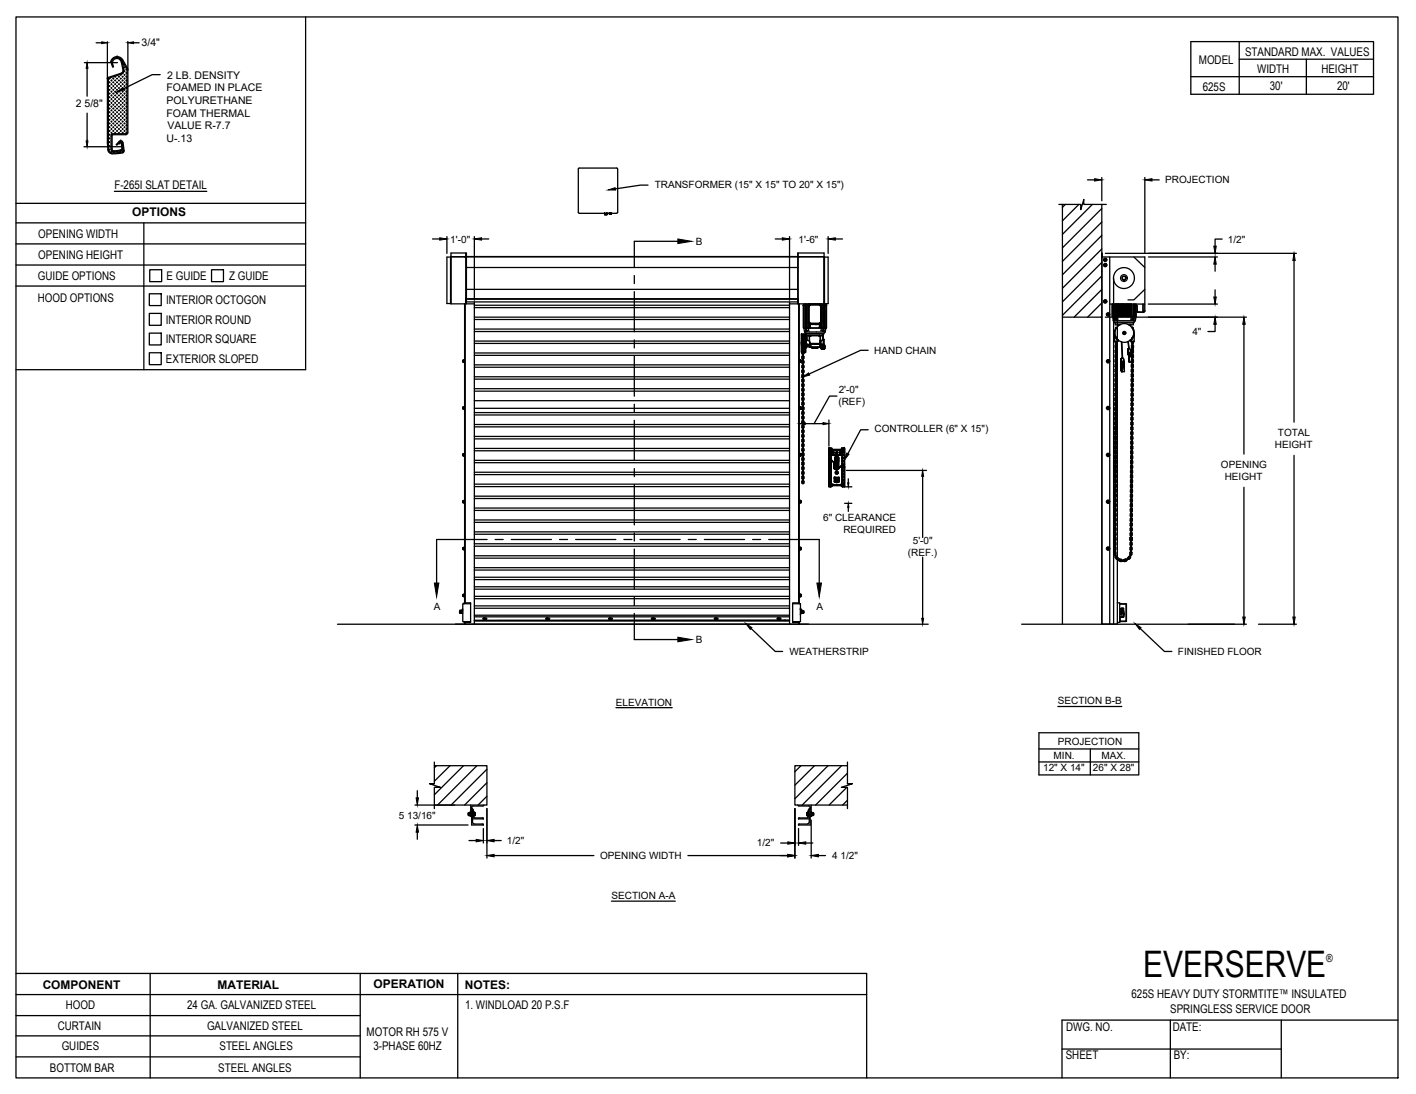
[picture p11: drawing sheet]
<svg xmlns="http://www.w3.org/2000/svg" width="279mm" height="216mm" viewBox="0 0 279 216" stroke-linecap="round" stroke-linejoin="round" font-family="sans-serif">
<defs><g id="words">
<text font-size="7.2" x="225.6" y="192.8">EVERSERVE</text>
<g font-size="2.4">
<text x="245.7" y="11.1">STANDARD MAX. VALUES</text>
<text x="236.6" y="12.7">MODEL</text>
<text x="237.3" y="17.9">625S</text>
<text x="248.1" y="14.4">WIDTH</text>
<text x="250.5" y="17.8">30'</text>
<text x="260.7" y="14.4">HEIGHT</text>
<text x="263.8" y="17.8">20'</text>
<text x="22.6" y="37.3">F-265I SLAT DETAIL</text>
<text x="7.6" y="47">OPENING WIDTH</text>
<text x="26.1" y="42.7">OPTIONS</text>
<text x="7.6" y="51.1">OPENING HEIGHT</text>
<text x="7.5" y="59.6">HOOD OPTIONS</text>
<text x="7.5" y="55.3">GUIDE OPTIONS</text>
<text x="32.9" y="55.3">E GUIDE</text>
<text x="45.2" y="55.3">Z GUIDE</text>
<text x="32.7" y="63.9">INTERIOR ROUND</text>
<text x="32.8" y="60">INTERIOR OCTOGON</text>
<text x="32.7" y="67.8">INTERIOR SQUARE</text>
<text x="32.7" y="71.7">EXTERIOR SLOPED</text>
<text x="8.4" y="195.2">COMPONENT</text>
<text x="42.9" y="195.1">MATERIAL</text>
<text x="73.7" y="195">OPERATION</text>
<text x="91.7" y="195.2">NOTES:</text>
<text x="223.3" y="197">625S HEAVY DUTY STORMTITE™ INSULATED</text>
<text x="11.4" y="203.2">CURTAIN</text>
<text x="13" y="199.2">HOOD</text>
<text x="36.9" y="199.1">24 GA. GALVANIZED STEEL</text>
<text x="40.9" y="203.3">GALVANIZED STEEL</text>
<text x="91.8" y="199.1">1. WINDLOAD 20 P.S.F</text>
<text x="210.4" y="203.6">DWG. NO.</text>
<text x="230.9" y="199.9">SPRINGLESS SERVICE DOOR</text>
<text x="231.4" y="203.4">DATE:</text>
<text x="12.2" y="207.3">GUIDES</text>
<text x="43.3" y="207.2">STEEL ANGLES</text>
<text x="72.3" y="204.5">MOTOR RH 575 V</text>
<text x="73.7" y="207.3">3-PHASE 60HZ</text>
<text x="210.3" y="209.1">SHEET</text>
<text x="231.6" y="209">BY:</text>
<text x="9.8" y="211.5">BOTTOM BAR</text>
<text x="43.1" y="211.6">STEEL ANGLES</text>
</g>
<text font-size="2.2" x="261.7" y="189.9">®</text>
<g font-size="2.1">
<text x="27.9" y="9.1">3/4&quot;</text>
<text x="32.9" y="18">FOAMED IN PLACE</text>
<text x="33" y="15.5">2 LB. DENSITY</text>
<text x="14.9" y="21.2">2 5/8&quot;</text>
<text x="32.9" y="23">FOAM THERMAL</text>
<text x="32.9" y="20.5">POLYURETHANE</text>
<text x="32.9" y="28">U-.13</text>
<text x="33" y="25.5">VALUE R-7.7</text>
</g>
<g font-size="2">
<text x="129.2" y="37">TRANSFORMER (15&quot; X 15&quot; TO 20&quot; X 15&quot;)</text>
<text x="229.9" y="36.2">PROJECTION</text>
<text x="88.9" y="47.9">1'-0&quot;</text>
<text x="157.6" y="47.9">1'-6&quot;</text>
<text x="242.3" y="47.9">1/2&quot;</text>
<text x="137.3" y="48.4">B</text>
<text x="172.5" y="69.8">HAND CHAIN</text>
<text x="235.3" y="66.1">4&quot;</text>
<text x="165.5" y="77.5">2'-0&quot;</text>
<text x="165.4" y="79.9">(REF)</text>
<text x="172.6" y="85.3">CONTROLLER (6&quot; X 15&quot;)</text>
<text x="251.5" y="88.5">HEIGHT</text>
<text x="252.2" y="86.1">TOTAL</text>
<text x="240.9" y="92.4">OPENING</text>
<text x="241.7" y="94.8">HEIGHT</text>
<text x="162.4" y="102.8">6&quot; CLEARANCE</text>
<text x="166.4" y="105.2">REQUIRED</text>
<text x="180.1" y="107.3">5'-0&quot;</text>
<text x="179.1" y="109.7">(REF.)</text>
<text x="85.6" y="120.4">A</text>
<text x="161.1" y="120.4">A</text>
<text x="137.3" y="127">B</text>
<text x="155.8" y="129.3">WEATHERSTRIP</text>
<text x="232.4" y="129.3">FINISHED FLOOR</text>
<text x="121.5" y="139.2">ELEVATION</text>
<text x="208.7" y="139">SECTION B-B</text>
<text x="207.9" y="149.8">MIN.</text>
<text x="208.7" y="146.9">PROJECTION</text>
<text x="217.3" y="149.8">MAX.</text>
<text x="205.8" y="152.2">12&quot; X 14&quot;</text>
<text x="215.6" y="152.2">26&quot; X 28&quot;</text>
<text x="78.7" y="161.5">5 13/16&quot;</text>
<text x="100" y="166.6">1/2&quot;</text>
<text x="149.3" y="167">1/2&quot;</text>
<text x="118.4" y="169.5">OPENING WIDTH</text>
<text x="164.2" y="169.5">4 1/2&quot;</text>
<text x="120.7" y="177.4">SECTION A-A</text>
</g>
</g></defs>
<!-- layer: MOTOR RH -->
<g fill="none" stroke="#000" stroke-width=".25">
<path d="M213.8 39.4h.1M88.9 50.7v9.2M88.9 50.7l.1 9.3M89 59.9l4.6 .1M89 50.7h.1M89 59.9v-10h2.9v10.1M89 50.7h-.8v9.2h.8M89 50.7h2.7M91.7 60v59M91.8 50.7h.1M91.8 60v59M91.9 59.1v.7"/>
<path d="M91.9 58.9h65.6M91.9 59.4h.1M91.9 59.2h.1M91.9 59.6h.1M92 58.9v1.1M92 49.9v.8h-.3M92 50.7h-3.1M92 50.7h65.4v8.9h-65.4zM92 59.1h65.4M92 50.6h65.4M92 52.8h65.4M92 57.1h65.4"/>
<path d="M93.6 59.6v63.6M155.8 60h1.7M155.8 59.6v63.6M157.4 59.6v.4M157.4 59.7h.1M157.4 49.9v.8h.3M157.4 50.7h5.2M157.4 59.2h.1M157.4 59.3h.1M157.4 59.5h.1M157.4 59.8h.1M157.4 59.1h.1"/>
<path d="M157.4 59.1v.7M157.5 50.7v9.3h5.1M157.5 50.7v-.8h5.1v10.1M157.6 50.7h.1M157.6 60v59M157.7 60v59.1M157.7 50.7h4.9M158.7 60l-.1 .2M159 60v.2h.2M159.2 60v.2h.2M159.6 60h-.1M159.6 60l-.2 .2"/>
<path d="M159.6 60h2.3M159.6 60h.1M160.7 60h.1M161.4 60h.1M161.9 60l.2 .2M162 60h.1M162.4 60v.2M162.6 60h.1M162.6 60v.2h-.5M162.6 59.9h.1M162.6 50.7h.8v9.2h-.8zM162.7 50.7v9.2"/>
<path d="M162.9 59.9v.3M208.9 40.3h4.4v1.1l.5-2v.9h4.5M209.6 40.3v82.9M210.2 40.3l-.6 .6M212.9 40.3l-3.3 3.3M215.5 40.3l-5.9 5.9M217.4 50h.1M217.4 53.5h.1M217.4 50.8h.1M217.4 41.1l-7.8 7.8M217.4 43.8l-7.8 7.8M217.4 46.5l-7.8 7.7"/>
<path d="M217.4 49.1l-7.8 7.8M217.4 51.8l-7.8 7.8M217.4 54.5l-7.8 7.7M217.4 57.1l-5.5 5.5M217.4 59.8l-2.8 2.8M217.4 40.3v82.9M217.4 50.7h.1M217.4 50.7v-.7v.8M218.1 52.1l.2 .1zM218.1 52.5l.2-.1zM218.1 52.1l-.2 .1v.2l.2 .1M218.1 51.1l.2 .1z"/>
<path d="M218.1 51.5l.2-.1zM218.1 51.1l-.2 .1v.2l.2 .1M218.1 59.3l.2 .1zM218.1 59.7l.2-.1zM218.1 59.3l-.2 .1v.2l.2 .1M218.1 59.3l-.2 .1 .1 .3 .3-.1-.1-.3M218.1 52.1l-.2 .1 .1 .3 .3-.1-.1-.2M218.1 59.3h.1M218.2 51.1h.1M218.2 51.1l.1 .3-.3 .1-.1-.3 .2-.1M218.3 52.2h.1M218.3 52.2v.2v-.1"/>
<path d="M218.3 52.4h.1M218.3 51.2h.1M218.3 51.2v.2v-.1M218.3 51.4h.1M218.3 59.4h.1M218.3 59.4v.2v-.1M218.3 59.6h.1M219 50.7v72.4M219.7 54.9v68.3M221.7 55.2l.2-.1 .1 .2-.2 .1zM222.1 54.8a.35 .35 0 0 0-.6-.1 .35 .35 0 0 0 .2 .5M222.1 54.9l-.2 .3a.37 .37 0 0 0 .1-.6 .37 .37 0 0 0-.6 .1 .37 .37 0 0 0 .3 .5"/>
<path d="M222.1 54.8h.1M222.1 54.8v.1M222.1 54.9h.1M223.7 50.7l2.2 2.1M225.9 57.1l-2.2 2.1h-1.1M91.3 71.4h.1M91.4 71.5h.1M91.4 71v.5M91.6 71.4l-.2 .1M91.6 71.1h-.2v.3M91.6 71v.1M91.6 71.4h.1"/>
<path d="M91.6 71.1v.3l-.2 .1M91.6 71.1l-.2-.1v.4M91.6 71h.1M91.6 71.5h.1M91.6 71.6h.1M93.6 62.6h62.2M93.6 79.1h62.2M93.6 76.7h62.2M93.6 77.2h62.2M93.6 74.4h62.2M93.6 74.8h62.2M93.6 72h62.2"/>
<path d="M93.6 72.5h62.2M93.6 69.7h62.2M93.6 70.1h62.2M93.6 67.3h62.2M93.6 67.8h62.2M93.6 64.9h62.2M93.6 65.4h62.2M93.6 63.1h62.2M93.6 60.2h62.2M93.6 60.7h62.2M157.7 71v.5M157.8 71.5h.1"/>
<path d="M157.8 69.7h-.1M157.8 71.4h.2v.1h-.2zM157.8 71.1v.3M157.8 71h.1M158 71h.1M158 71.1v.3M158 71.1h-.2h.2M158 71v.5M158 71.1l.1 .1M158.1 71.4h-.1M158.1 66h.1M158.1 67.8l.1 1.7"/>
<path d="M158.1 66v1.8M158.1 67.8h.1M158.1 67.3v.3M158.1 68v-.2v.4M158.1 67.5v.3M158.1 66l.1 3.5M158.2 66v3.4M158.2 66v3.5M158.2 67.9l.2 .2M158.2 67l.2 .2M158.2 72.5l.2 .2M158.2 73.4l.2 .2"/>
<path d="M158.2 79.8l.2 .2 .2-.2M158.2 69.4v.1M158.2 66.1l.2 .4M158.2 69.4h.1M158.2 66.1h.1M158.2 69.5l.2 .4M158.2 71.3l.2 .5M158.2 78.6l.2 .5M158.3 68.8l.1 .1M158.3 67.9l.1 .1M158.3 67h.1M158.3 72.5l.1 .1"/>
<path d="M158.3 73.4l.1 .1M158.3 75.2l.1 .1M158.3 77.1h.1M158.3 79.8l.1 .1M158.3 69.3h.1M158.3 69.6h.2M158.4 70.3l-.1 .1M158.4 69.8l.1-.1v.6h-.1M158.4 69.4h.1M158.4 68.5h-.1M158.4 67.5l-.1 .1M158.4 66.6l-.1 .1"/>
<path d="M158.4 71.7v-.2l.1 .2M158.4 71.2l.1 .1M158.4 72.1l-.1 .1M158.4 73.1h-.1M158.4 74.9l-.1 .1M158.4 75.8l.1 .1M158.4 76.7l-.1 .1M158.4 77.6l-.1 .1M158.4 79v-.2l.1 .2M158.4 78.5l.1 .1M158.4 79.4l-.1 .1M158.4 68.4l-.2 .2 .1 .5"/>
<path d="M158.4 70.2l-.2 .5 .2 .2M158.4 69.3l-.2 .2M158.4 67.4l-.2 .5M158.4 66.5l-.2 .5M158.4 71.1l-.2 .2M158.4 72l-.2 .5M158.4 72.9l-.2 .5M158.4 73.9l-.2 .4 .2 .2M158.4 74.8l-.2 .4 .2 .2M158.4 75.7l-.2 .4 .2 .2M158.4 76.6l-.2 .5 .2 .2M158.4 77.5l-.2 .5 .2 .2"/>
<path d="M158.4 78.4l-.2 .2M158.4 79.3l-.2 .5M158.4 68.8h.1v.6M158.4 67.9h.1v.6h-.1M158.4 67h.1M158.4 66.4h.1M158.4 72.5h.1v.6h-.1M158.4 73.4h.1v.7h-.2M158.4 75.3h.1v.6M158.4 77.1h.1v.5h-.1M158.4 79.8h.1M158.4 69.1h.1"/>
<path d="M158.4 66.5h.1M158.4 66.4l-.1 28.9h.2M158.4 69.1l-.1 .2M158.4 68.8h.1M158.4 68.6v.2M158.4 66.7v.3M158.4 67.6v.3M158.5 70.7h-.1M158.5 74.3l-.1 .1M158.5 76.2h-.1M158.5 78h-.1M158.5 68.4l.1 .2-.1 .5"/>
<path d="M158.5 70.2l.1 .2-.1 .5M158.5 69.3l.1 .4-.1 .2M158.5 67.4l.1 .5M158.5 66.5l.1 .5M158.5 71.1l.1 .2M158.5 72l.1 .5M158.5 72.9l.1 .5M158.5 73.9l.1 .2-.1 .4M158.5 74.8l.1 .2-.1 .4M158.5 75.7l.1 .2-.1 .4M158.5 76.6l.1 .2-.1 .5M158.5 77.5l.1 .2-.1 .5"/>
<path d="M158.5 78.4l.1 .2M158.5 79.3l.1 .5M158.5 70.3v.1M158.5 69.4v.1M158.5 68.5h.1M158.5 67.5v.1M158.5 66.6v.1M158.5 71.2v.1M158.5 72.1v.1M158.5 73.1h.1M158.5 74.9v.1M158.5 75.8v.1"/>
<path d="M158.5 76.7v.1M158.5 77.6v.1M158.5 78.5v.1M158.5 79.4v.1M158.5 60.3h.2M158.5 60.3h.1M158.5 66.5h.1M158.5 66.4l-.1 .2M158.5 71.6v.6h-.1M158.5 74.4v.5h-.1M158.5 76.2v.6h-.1M158.5 78.9v.6h-.1"/>
<path d="M158.5 70.7v.6M158.5 78v.6M158.5 69.1v.2M158.5 70.7h.1M158.5 68.8v.1M158.5 67.9v.1M158.5 67v.6h-.1M158.5 72.5v.1M158.5 73.4v.1M158.5 74.3v.1M158.5 75.2v.1M158.5 76.1v.1"/>
<path d="M158.5 77.1h.1M158.5 78h.1M158.5 79.8v.6h-.1M158.5 69.1h.1M158.5 69.3h.1M158.5 66.7v.3M158.5 67.6v.3M158.5 68.6v.2M158.5 69.5v.2M158.5 70.4v.3M158.5 71.3v.3M158.5 72.2v.3"/>
<path d="M158.5 73.2v.2M158.5 74.1v.2M158.5 75v.2M158.5 75.9v.3M158.5 76.8v.3M158.5 77.7v.3M158.5 78.6v.3M158.5 79.5v.3M158.6 60.3v4.4M158.6 67.9l-.1 .2M158.6 67l-.1 .2M158.6 72.5l-.1 .2"/>
<path d="M158.6 73.4l-.1 .2M158.6 60.2h.4M158.6 60.2v4.6M158.6 64.8l.2 .7M158.6 66.1l-.1 .4M158.6 69.4h.1M158.6 66.1h.1M158.6 71.3l-.1 .5M158.6 78.6l-.1 .5M158.6 68.1h.1M158.6 68.3h.1M158.6 69.2h.1"/>
<path d="M158.6 69.6h.3M158.7 60.3h.1M158.7 66.1v3.3M158.7 66.1v3.2M158.8 65.5h4M158.8 66.1v.2M158.8 66.2v.1M158.8 69.4h.1M158.8 66.1l.1 .2M158.8 66.2l-.1 1.6M158.8 67.8v1.5M158.8 69.3h.1"/>
<path d="M158.8 66.2h.1M158.8 67.8h.1M158.8 65.5l.2 .3M158.8 66.6h.1M158.8 68.9h.1M158.8 67.6h.1M158.8 66.6l-.2-.5v3.3M158.8 68.1h.1M158.8 69.3l-.2 .1M158.8 68.9v.4M158.8 66.3h.1M158.8 66.3v3"/>
<path d="M158.8 69.2v.2M158.8 66.2v3M158.8 67.9v.1M158.8 67.2v-.1v.2M158.8 68.5v.3v-.2M158.8 66.9v-.3v.3M158.8 68.8v.1M158.8 68.6v.3M158.8 69.2l.1 .2h-.1M158.9 66.3h.1v2.9h-.1zM158.9 68.1l-.1 1.1M158.9 67.8l-.1 1.4"/>
<path d="M158.9 67.4l-.1-1.1 .1 1.5M158.9 65.9l.1 .4M158.9 65.9l-.8 .1M158.9 65.9l.1 .3M158.9 60.3v4.4M159 64.8h.5h-.3v.5h-.2zM159 69.2l-.1 .4M159 69.3l-.1 .3M159 66.7h.1M159 68.7h.1M159 68.4h.1M159 67.1v1.3"/>
<path d="M159 67.1h.1M159 67v1.5M159 68.5h.8M159 66.7v.4M159 68.4v.3M159 65.8h3.6M159 65.8v.1h3.5l.1-.1M159 65.3h.1M159 68.3h.1M159 67.2h.1M159.1 65.3h.2M159.1 67.1l.1 .9"/>
<path d="M159.1 67.1l.6 .1M159.1 68.2v.3M159.1 65.3h.1M159.1 67.1h.1M159.1 68.2h.1M159.1 68v.2M159.1 60.3h-.6v4.4h.6M159.1 68h.1M159.1 68.1h.1M159.1 60.2v4.6h-.5M159.1 65.9v1M159.1 68.1l.1 .1"/>
<path d="M159.1 68.1v.1M159.1 65.3v.1M159.2 68.1h.1M159.2 66.3h.4M159.2 60.3v4.4M159.2 68.2l.7 .1h-.7M159.2 68.1v.1M159.2 68.2h.1M159.2 68.2v.1M159.2 68.2h-.1M159.2 68.1v.2M159.2 68h.6"/>
<path d="M159.2 68v.1M159.2 64.7h3.1M159.2 68v.2M159.2 60.2v.1M159.2 67.9h.6M159.3 66.2v.9h-.2M159.3 65.3v.1M159.3 65.3h.1M159.4 64.6h.1M159.4 60.3h.1M159.4 60.3h-.2v4.4l.2-.1M159.4 63.8l.2 .2"/>
<path d="M159.4 60.2h.1M159.4 60.3v4.4l.3-.1M159.4 63.8h.1M159.5 63.9v.8M159.5 64.8l.1 .5h-.6M159.5 60.2l-.1 3.6M159.5 63.6l.1 .1zM159.5 60.4v3.2M159.6 60.1h2.4v3.8h-2.5zM159.6 60.3v3.3l.2 .2M159.6 66.3h.1M159.6 60.3l-.1 .1h.1"/>
<path d="M159.6 63.7l.2 .2-.1-.1M159.6 63.9h2.3M159.6 60.3v.1M159.6 66.2v.1M159.6 66.3h.4M159.7 64.6h.1M159.7 64v.7h.1v-.7M159.7 66.3v.9h-.4M159.7 66.3h.2M159.7 67.2l.2 .6M159.7 67.2l.1 .6M159.7 60.2l-.1 .1"/>
<path d="M159.7 66.3h.1M159.7 66.3v.9M159.8 60.1h.1M159.8 68.5h.1M159.8 64.6h.1M159.8 68.5h2M159.8 67.9v.1M159.8 67.8l.1 .1M159.8 67.9h.1M159.8 60.2h1.9l.2 .2v3.2l-.2 .2h-1.9l-.2-.2v-3.2zM159.8 68l.2 .2-.1 .1M159.8 67.8h.1"/>
<path d="M159.8 63.9h1.9M159.8 60.1h1.9M159.9 67.8h1.9v.1h-1.9zM159.9 68.3h.1M159.9 68.3l-.1 .2M159.9 66.3h.1M159.9 67.9a.25 .25 0 0 1 .1 .3 .25 .25 0 0 1-.2 .2v.1M159.9 64v.7h1.8v-.7M159.9 67.9l-.1 .1M160 64h.5M160 64h.1M160 66.3h-.1"/>
<path d="M160 66.3h1.6M160 66.2v.1M160.2 68.5v.1M160.2 68.7h1.1M160.2 68.7v-.2h1.2l-.1 .2M160.5 64h.1M160.6 64h.9M161.3 68.7h.1M161.4 68.5v.1M161.6 66.3h.1M161.6 66.2v.1M161.6 66.3h.3"/>
<path d="M161.7 64.6h.1M161.7 66.3h.2M161.7 66.3h.1M161.7 60.1l.3 .3M161.7 60.1h-1.9l-.2 .2M161.7 60.1l.1 .1M161.7 63.8l.1 .1zM161.8 68.4l-.1 .1h-1.9M161.8 67.3h.1M161.8 68.4h.1M161.8 67.2l.1 .1v.6M161.8 66.3h.1"/>
<path d="M161.8 66.3v1.5M161.8 67.9v.5M161.9 67.8h.1M161.8 67.3l.1 .5zM161.8 68.4v.2M161.8 60.2l.1 .1M161.8 68.6h.4M161.9 66.3l-.1 .9 .6-.1v-.1M161.9 67.3h.1M161.9 67.3h-.1M161.9 68.4h.1M161.9 67.3v1.1"/>
<path d="M161.9 68.4l-.1-.6 .1 .8M161.9 64.6l1.2 .1v-4.4h-.4v4.4M161.9 68.3v.1M161.9 68.2h.1M161.9 66.3h.1M161.9 68.6l.1 .1M161.9 67.3v.6h.5M161.9 68.2v.2M161.9 60.3l.1 .1M161.9 63.6v.1l.1-.1M161.9 63.7l-.1 .1M161.9 66.2v.1"/>
<path d="M161.9 67.9v.1M161.9 66.3h.5M161.9 63.6h.1M161.9 67.9v.4h.3M161.9 68.2h.3M162 63.6l-.3 .2M162 68.8h.1M162 60.4v3.2M162 68.7l.2-.1v.2zM162 68.6l.2 .2M162 68.7h.1M162.1 64.8h.5v.5h-.6z"/>
<path d="M162.1 63.9v.8M162.1 61.4v.9M162.1 62.4v.5M162.1 60.5v.7M162.1 63.1v.5M162.1 68.8h.5M162.1 68.8h.1M162.1 60.2v3.6l-.2 .2v.7h-.1v-.7M162.1 60.3v.9M162.1 62.2h.1M162.1 68.8h.3M162.1 68.6h.1"/>
<path d="M162.1 61.2v1M162.1 62.8v.8M162.1 63.5v1.1M162.1 60.3h.1M162.1 60.3h.3v4.4M162.1 68.6h.4M162.1 62.2v.2M162.2 68.8h.1M162.2 68l.1 .4zM162.2 68.4v.3zM162.3 68.8h.1M162.3 68.8h.1h-.1"/>
<path d="M162.3 68.8h.1zM162.3 65.3h.1M162.3 68h.1M162.3 65.3h.2M162.3 66.2v.9M162.3 68.6v.1M162.3 68v.6M162.3 68v.2M162.3 68.6h.1M162.3 68.2v.2M162.3 60.2v.1M162.3 68.5v.1"/>
<path d="M162.3 68.2h.1M162.3 68.5h.1M162.4 68.8h.1M162.4 68.6h.1M162.4 68.5h.1M162.4 68.8h-.1M162.4 60.3v4.4M162.4 68.5l-.1 .1M162.4 68.5v-.2v.3M162.4 68.5v.1M162.4 67v-.8h-3.2l-.1 .9M162.4 67h.1"/>
<path d="M162.4 64.8v.5M162.4 67h.2v1.3M162.4 68.6v-.4l.1 .5M162.4 68.2l.1-.2v.3M162.4 67v1M162.4 68h-.5v.2M162.4 68.3h-.1v.3M162.4 66h.1M162.4 68.6l.1 .1M162.4 65.3v.1M162.5 68.8h.1M162.5 68.8h.1h-.1"/>
<path d="M162.5 68.8h.1zM162.5 66.9l-.1 .1M162.5 66.1l-.1-.2 .1 1M162.5 68.4h.1M162.5 60.2v4.6h.5M162.5 65.3h.1M162.5 60.3h.6M162.5 67l.1 1M162.5 68.3v.4M162.6 68.8h.1M162.6 68.3l-.1 .1M162.6 68.2l.1 .1z"/>
<path d="M162.6 68.4l.1 .1h-.1zM162.6 68.4l.1 .1v.3h-.5M162.6 68.5v.1M162.6 68.6l-.1 .1M162.6 68.6h.1M162.6 68.1h.1M162.6 68.6v.2l.1-.1-.1-.1M162.6 68.4h.1M162.6 68.3v.3M162.6 60.2h.3M162.6 68.2h.1M162.6 68.3h.1"/>
<path d="M162.6 68.3v.1M162.6 68.2v.1M162.7 68.3l.1 .1M162.7 68.1l-.1 .1M162.7 68.2h.1M162.7 68.4h.1M162.7 68.4l.1 .2-.1 .1M162.8 68.2h-.1M162.8 68.8h-.1M162.8 65.5l-.2 .3M162.9 60.2h.1M162.9 60.2v.1"/>
<path d="M163 60.3v4.5l-.2 .7M163 60.3h.1M163.1 60.3h.1M209.6 62.6h7.8M217.4 62.4l-.1 .2M218.7 71.1l.1 .1zM218.7 71.5l.1-.1zM218.7 71.1l-.2 .1v.2l.2 .1M218.8 71.2v.2v-.1M219 60h6.9M219.4 60v2.4h.6M219.5 60v2.4"/>
<path d="M219.5 60v2.5M219.5 62.5l.2 .8M219.7 63.3l.3 .3M219.7 63.3h4.3M219.7 60v2.4M219.8 60v2.4M219.9 65.9v1.5M219.9 67.3v.1M219.9 62.5h.6l.1 .5h-.7zM220 63.6h3.7M220 63.6v.1h3.7v-.1M220 79l.1 .2"/>
<path d="M220 79.9l.1 .2M220 63v.1h.2M220 78.7v.3M220 79.6v.3M220 78l.1 .2M220 63h.1M220 74.9l.1 .5M220 73.3l.1 .2M220 63.1h.3M220 69.5l.2 .2M220 70.4l.2 .2M220 71.1l.2 .5"/>
<path d="M220 60v2.5h-.5M220 70.1v.3M220.1 67.4l.1 .4M220.1 66.3v.1M220.1 63.7v.4h.5M220.1 79h.1M220.1 79.9v.1M220.1 60v2.4h.3v-.1l.1 .1M220.1 78.5l-.1 .1M220.1 79.4l-.1 .2M220.1 79.6h.1v.4M220.1 79.9h.1"/>
<path d="M220.1 79.6h.1M220.1 80v.1M220.1 78.7v.3M220.1 78v.1M220.1 78.6h.1M220.1 76.6l-.1 .2 .1 .4M220.1 75.6l-.1 .2 .1 .5M220.1 77.5l-.1 .5M220.1 76.7h.1M220.1 77.7h.1M220.1 77.1v.6M220.1 77.1h.1"/>
<path d="M220.1 78.1v.5M220.1 78h.1M220.1 79v.6M220.1 75.8v.4M220.1 64.8a1.93 1.93 0 0 0 .1 2M220.1 64.8h.1M220.1 60v2.4M220.1 62.5v.5M220.1 73.9v.3M220.1 72.3l.1 .1M220.1 73.3h.1M220.1 74.2l.1 .1"/>
<path d="M220.1 75.8h.1M220.1 76.1h.1M220.1 76.7v.4M220.2 74.7l-.2 .2M220.2 72.8l-.2 .5M220.2 73.7l-.2 .2 .1 .5M220.2 73.9h.1M220.2 73.4v.5M220.2 73.3h.1M220.2 74.8h.1M220.2 74.7v.1M220.2 74.3h.1"/>
<path d="M220.2 75.8h.1M220.2 75.2v.6M220.2 75.2h.1M220.2 76.2l-.1 .5M220.2 76.2h.1M220.2 77.7h.1M220.2 78.7h.1M220.2 79.7h.1M220.2 74.3v.4M220.2 73.3v.1M220.2 70.1v.3M220.2 71.1v.3"/>
<path d="M220.2 69.5h.1M220.2 71.4h.1M220.2 72.9h.1M220.2 74.2h.1M220.2 72.9l-.1 .1M220.2 79.5l-.1 .4M220.2 69.9l-.2 .2M220.2 70.9l-.2 .2M220.2 71.8l-.2 .2 .1 .5M220.2 71h.1M220.2 70.9v.1M220.2 70.5v.4"/>
<path d="M220.2 70.5h.1M220.2 70.4v.1M220.2 71v.1M220.2 71.4v.6M220.2 72h.1M220.2 72.5v.4M220.2 72.3h.1M220.2 72.3v.1M220.2 67.4v.2M220.2 76.8h.1M220.2 72.4v.1M220.2 72v.3"/>
<path d="M220.2 72.9l-.1 .4M220.2 75.8v.1M220.2 70.1h.1M220.2 71.9v.1M220.2 75.7l-.1 .1M220.2 77.6l-.1 .4M220.2 68l-.2 .2 .2 .5M220.2 69l-.2 .5M220.2 68.7v.4M220.2 69.1h.1M220.2 67.6v.6M220.2 68.2h.1"/>
<path d="M220.2 67.6h.1M220.2 68.6h.1M220.2 69.5v.6M220.2 73.9v.1M220.2 72.1h.1M220.2 73h.1M220.2 64.8a1.92 1.92 0 0 0 .1 2M220.2 64.8h.1M220.2 68.6v.1M220.2 69.2h.1M220.2 69.1v.1M220.2 62.4l4 .1"/>
<path d="M220.2 66.5v.2M220.2 68.5h.1M220.2 69.1v.4M220.2 74.8l-.1 .1M220.2 73.8l-.1 .1M220.2 66.8h.1M220.2 66.7h.1M220.2 66.6v.1M220.2 71.1h.1M220.2 74.9v.3M220.2 79.4l.2 .2M220.2 76.7l.1 .1"/>
<path d="M220.2 77.6l.1 .1M220.2 78.6h.1M220.2 78.2v.4M220.2 79v.6M220.2 79h.1M220.2 79.5v.1M220.2 79.9v.6M220.2 79.9h.1M220.2 66.8l.3 .4M220.2 78.6l.1 .4M220.2 76.6l.2 .5M220.2 77.5l.2 .2"/>
<path d="M220.2 78.5l.2 .1M220.3 75.8v.3M220.3 74.8v.1M220.3 73.9h.1M220.3 75.2h-.1M220.3 75.8h.1M220.3 75.2h.1M220.3 75.2v.6M220.3 76.8h.1M220.3 76.2v.5M220.3 76.2h.1M220.3 76.7v.1"/>
<path d="M220.3 77.7h.1M220.3 77.1h.1M220.3 77.1v.1M220.3 78h.1M220.3 78l-.1 .2M220.3 63h.1M220.3 77.2v.5M220.3 77.1h-.1M220.3 76.1l-.1 .1M220.3 78l-.1 .1M220.3 79h-.1M220.3 64.7l-.2 .1"/>
<path d="M220.3 75.6l.1 .5-.2 .2M220.3 74.7l.1 .5-.1 .2M220.3 73.7l.1 .2M220.3 71v.4M220.3 71.9v.1M220.3 72.9v.1M220.3 73.3h-.1M220.3 74.2l-.1 .1M220.3 73.3v.6M220.3 73.3h.1M220.3 72.5v.4M220.3 72.3h.1"/>
<path d="M220.3 72.3v.2M220.3 72.9h.1M220.3 74.3v.5M220.3 74.3h.1M220.3 74.8h.1M220.3 60v2.4M220.3 72.9v.4M220.3 76.8v.3M220.3 77.7v.3M220.3 64.7h.1M220.3 69.9l.1 .2M220.3 70.9l.1 .5-.1 .2"/>
<path d="M220.3 71.8l.1 .2M220.3 72.8l.1 .2M220.3 69.5h-.1M220.3 70.4v.1M220.3 71.4h-.1M220.3 72.3l-.1 .1M220.3 69.2h.1M220.3 69.1h.1M220.3 69.1v.1M220.3 69.5v.6M220.3 69.5h.1M220.3 70.1h.1"/>
<path d="M220.3 70.5v.5M220.3 70.5h.1M220.3 71h.1M220.3 71v.1M220.3 71.4v.6M220.3 72h.1M220.3 66.8l.4 .4M220.3 74.9l-.1 .3M220.3 72v.3M220.3 73.9v.3M220.3 68l.2 .5-.2 .2M220.3 69l.2 .2"/>
<path d="M220.3 68.2h-.1v.4M220.3 68.5v.1M220.3 68.6v.1M220.3 68.6h.1M220.3 67.6v.2M220.3 67.8v.4M220.3 67.6h.1M220.3 68.2h.1M220.3 66.8h.1M220.3 62.4v-2.4v2.4M220.3 69v.1M220.3 66.8v.1"/>
<path d="M220.3 68.7v.3M220.3 70.1v.4M220.3 67.4v.2M220.3 68.2v.3M220.3 69.2v.3M220.4 79.9l-.2 .2M220.4 77.1l-.2 .2M220.4 78l-.2 .2M220.4 78.7l-.2 .5M220.4 77.7v.3M220.4 79.6v.3M220.4 73.3l-.1 .2"/>
<path d="M220.4 74.2l-.1 .2M220.4 70.4l-.1 .2M220.4 72.3l-.1 .2M220.4 60l.1 63.1h-3.1v-72.4h8.5v10.7M220.5 67.6l-.2 .2M220.5 69.5l-.2 .2M220.5 60h.2M220.5 60v2.4M220.5 67.2h.1M220.5 67.2v.2h-.6M220.6 60v2.4M220.6 64.1h.1"/>
<path d="M220.6 60l-.1 2.4M220.6 62.3h.1M220.6 64.2h.2M220.6 67.2h.1M220.6 64.1v.3M220.7 67.2h.1M220.7 60v2.4zM220.7 62.4h.1M220.8 60v2.4zM220.8 62.3h.2M221 64.1h.1M221 62.4v-2.4v2.4"/>
<path d="M221 64.1h-.4M221 60v2.4zM221 62.3h.2M221.2 60l.1 2.4M221.2 60v2.4M221.3 71v.1M221.3 71.4h.1M221.3 71.2h.1M221.3 71h.1M221.3 70.9h.1M221.3 70.9v.1M221.3 71.3h.1"/>
<path d="M221.3 71.3v.1M221.3 71.1h.1M221.3 71.6h.1M221.3 71.5h.1M221.3 71.4v.1M221.3 71.9h.1M221.3 71.5v.1M221.3 71.8h.1M221.3 71.7h.1M221.3 72h.1M221.3 71.2v.1M221.3 71.7v.2"/>
<path d="M221.3 72.1h.1M221.3 72.3h.1M221.3 72.5h.1M221.3 72.4v.1M221.3 72.4h.1M221.3 71.8v.1M221.3 71.7v.1M221.3 72.7h.1M221.3 72.7v.1M221.3 72.9h.1M221.3 72.6v.1M221.3 72.1v.1"/>
<path d="M221.3 72.2h.1M221.3 60v2.4zM221.3 71.2v2.1M221.3 67.5l.1 3.2M221.3 72.6h.1M221.3 62.3h.9M221.3 72.3v.1M221.3 72.2v.1M221.3 72v.1M221.3 71.9v.1M221.3 71.6v.1M221.3 72.8h.1"/>
<path d="M221.3 73h.1M221.3 73v.1M221.3 72.8v.1M221.3 72.5v.1M221.3 73.3h.1M221.3 73.2v.1M221.3 73.2h.1M221.3 73.1h.1M221.3 72.9v.1M221.3 73.1v.1M221.3 73.3l.1 .1M221.3 72.5v.2"/>
<path d="M221.3 72.8v.3M221.4 73.4h.1M221.4 67.5l.1 3.2M221.4 70.7h.1M221.4 70.7l-.1 .1v.8M221.5 60v2.4zM221.5 70.7h-.1M221.5 70.7l.2 .1 .2 2.5M221.7 71.1h.1M221.7 71.2h.1M221.7 71.3h.1M221.7 71.1v.2"/>
<path d="M221.7 71.3v.1M221.7 71.4h.1M221.7 71.6h.1M221.7 71.5h.1M221.7 60v2.4M221.7 71.4v.2M221.8 71.9h.1M221.8 71.8h.1M221.8 60v2.3M221.8 71.7v.4M221.8 65.7h.1M221.8 72h.1"/>
<path d="M221.8 72.1h.1M221.8 72.2h.1M221.8 72.3h.1M221.8 71.9v.1M221.8 72.2v.1M221.8 72.1v.1M221.8 72.4h.1M221.8 72.6h.1M221.8 72.5h.1M221.8 72.3v.3M221.8 65.7v.1M221.8 72.8v.1"/>
<path d="M221.8 72.7v.1M221.8 72.9v.1M221.9 65.7h-.1M221.9 65.8h-.1M221.9 65.7h.1M221.9 73.3h.1M221.9 73.3l-.5 .1M221.9 65.7v.1M222 62.4v-2.4v2.4M222 60v2.4zM222.2 62.4v-2.4l.1 2.4M222.3 60v2.4z"/>
<path d="M222.3 62.3h.1M222.4 62.4v-2.4l.1 2.4M222.5 60v2.4zM222.5 62.3h.2M222.5 67.4l.2 1.4M222.6 69.1h.1M222.6 69.2h.1M222.6 69h.1M222.6 69v.1M222.6 69v.2M222.6 69v.3M222.6 69.1v.1"/>
<path d="M222.6 69.3h.1M222.6 69.4h.1M222.6 69.3v.1M222.6 69.2v.1M222.6 69.2v.4M222.6 69.5h.1M222.6 69.6h.1M222.6 69.4v.1M222.7 69.6h.1M222.6 67.4l.2 1.4M222.7 69.7h.1M222.7 69.7v.1"/>
<path d="M222.7 69.5v.7M222.7 69.9h.1M222.7 69.8h.1M222.7 69.8v.1M222.7 70h.1M222.7 69.9v.1M222.7 64.1h.4M222.7 62.4v-2.4v2.4M222.7 70.1h.1M222.7 70.2h.1M222.7 68.8l-.1 .2M222.7 70.3h.1"/>
<path d="M222.7 70.4h.1M222.7 68.8h.1M222.7 60v2.4zM222.7 64.1h.1M222.7 70.1v.5M222.7 62.3h.2M222.7 70.5h.1M222.7 70.6h.1M222.7 70.4v.1M222.7 70.5v.1M222.8 70.6h.1M222.8 70.7h.1"/>
<path d="M222.8 70.7v.1M222.8 70.5v.1M222.8 70.5h.1M222.8 70.6v.1M222.8 70.8h.1M222.8 70.6v.4M222.8 70.9h.1M222.8 71h.1M222.8 70.8v.1M222.8 70.9v.1M222.8 71.2h.1M222.8 71.1h.1"/>
<path d="M222.8 71v.4M222.8 71.1v.1M222.8 71.4h.1M222.8 71.3h.1M222.8 71.2v.1M222.8 71.3v.1M222.8 71.4v.1M222.8 68.8l.2 .1M222.8 71.5h.1M222.8 68.8h-.1M222.9 71.5h.1M222.9 60l.1 2.4"/>
<path d="M222.9 60v2.4M223 60v2.4zM223 67.2h.1M223 62.3h.1M223 68.9v.1M223 69l.3 2M223.1 67.2h.1M223.2 64.1l-.1 .3M223.2 67.2v.2M223.2 67.3v.1M223.2 79l.1 .2M223.2 79.9l.1 .2"/>
<path d="M223.2 70h.1M223.2 70.1h.1M223.2 67.2h-.1M223.2 60v2.4M223.2 70v.1M223.2 70.1v.1M223.2 76.1l.1 .2M223.2 77.1l.1 .2M223.2 70.2h.1M223.2 70.3h.1M223.2 60v2.3M223.2 70.2v.2"/>
<path d="M223.2 75.8v.4M223.2 76.8v.3M223.2 75.2l.1 .2M223.2 72.1l.2 .5M223.2 70.4h.1M223.2 70.5l.2 .1M223.2 71.4l.2 .2M223.2 69.2l.2 .5M223.2 62.5l-.1 .5h.7v-.5M223.2 70.1v.4M223.2 71.1v.3M223.2 71.5h-.3"/>
<path d="M223.2 67.6l.2 .2M223.3 60v2.3M223.3 67.4v.2M223.3 79.7v.2M223.3 79v.1M223.3 79.9v.1M223.3 79.4l-.1 .5M223.3 80h.1M223.3 80v.1M223.3 77.7v.4M223.3 78.7v.4M223.3 77.1v.1"/>
<path d="M223.3 78.1h.1M223.3 80l.1 .1M223.3 79.6h.1M223.3 75.6l-.1 .2M223.3 76.6l-.1 .2M223.3 77.5l-.1 .2 .1 .5M223.3 78.5l-.1 .5M223.3 79.5v.1M223.3 79.1v.1M223.3 79.1h.1M223.3 78.7h.1M223.3 78.1v.6"/>
<path d="M223.3 77.7h.1M223.3 77.2v.5M223.3 79.2v.3M223.3 75.2h.1M223.3 73.3h.1M223.3 79h.1M223.3 77.1h.1M223.3 77.7h.2M223.3 76.8h.1M223.3 75.8v.4M223.3 74.7l-.1 .5M223.3 72.8l-.1 .2 .1 .5"/>
<path d="M223.3 73.7l-.1 .2 .1 .5M223.4 76.8h.1M223.4 76.2v.6M223.4 76.2h.1M223.4 75.4v.4M223.4 75.2v.2M223.4 75.8h.1M223.4 75.2v.1M223.4 74.9h.1M223.4 74.4v.5M223.4 74.3h.1M223.4 73.9h.1"/>
<path d="M223.4 66.8h.1M223.4 74.3v.1M223.4 71.1v.4M223.4 72.1v.3M223.4 71.2v.2M223.4 71.4v.1M223.4 72.4h.1M223.4 73.3l.1 .1M223.4 75.2h.1M223.4 72.9l-.1 .1M223.4 73.9v.4M223.4 69.9l-.2 .2"/>
<path d="M223.4 70.9l-.2 .2M223.4 71.8l-.2 .2M223.4 73.4v.5M223.4 73.4h.1M223.4 73.3v.1M223.4 72.4v.6M223.4 72.9v.4M223.4 71.6v.4M223.4 71.5v.1M223.4 72h.1M223.4 71.5h.1M223.4 71.1h.1"/>
<path d="M223.4 71v.1M223.4 69.2v.4M223.4 71.4h.1M223.4 64.7h.1M223.4 67.6h.1M223.4 73h.1M223.4 70.1v.4h.1M223.4 76.7l-.1 .4M223.4 77.7h-.1M223.4 78.6l-.1 .1M223.4 68l-.2 .5 .2 .2M223.4 69l-.2 .2"/>
<path d="M223.4 69.5l.1 .1M223.4 70.1h.1M223.4 69.2h.1M223.4 68.6h.1M223.4 68.2h.1M223.4 70.5v.6M223.4 69.7v.4M223.4 69.5h.1M223.4 69.5v.1M223.4 68.6v.6M223.4 69.6v.1M223.4 67.4v.2"/>
<path d="M223.4 68.2v.4M223.4 69.1v.1M223.4 74.8l-.1 .4M223.4 64.7l.2 .1M223.4 67.8v.4M223.4 67.6v.2M223.4 66.7v.1M223.4 66.8l-.4 .4M223.4 63h.1M223.4 76.7v.5M223.4 78.6l.1 .1M223.4 79.6h.1"/>
<path d="M223.4 79h.1M223.4 79v.6M223.4 78.7h.1M223.4 63.1h.3h-.2M223.4 79.9v.1M223.4 76.6l.2 .2M223.4 77.5l.2 .2M223.4 78.5l.2 .5-.2 .2M223.4 79.4l.2 .2M223.5 74.8v.1M223.5 78.1h-.2M223.5 78.1v.6"/>
<path d="M223.5 78.6l-.1 .1M223.5 78.1h.1M223.5 77.1v.6M223.5 77.1h.1M223.5 76.8h.1M223.5 76.2v.4M223.5 76.7v.1M223.5 76.2h.1M223.5 75.8h.1M223.5 66.8h.1M223.5 76.6v.2M223.5 79.7v.2"/>
<path d="M223.5 75.6l.1 .6-.1 .1M223.5 74.7l.1 .5M223.5 73.7l.1 .6-.1 .1M223.5 71v.1M223.5 72h.1M223.5 72.9v.4M223.5 76.1v.1M223.5 75.2l-.1 .1M223.5 75.2h.1M223.5 75.2v.2M223.5 74.9h.1M223.5 74.3v.1"/>
<path d="M223.5 74.8h.1M223.5 74.3h.1M223.5 73.4v.5M223.5 73.4h.1M223.5 73.9h.1M223.5 72.9v.1M223.5 78.7l-.1 .4M223.5 66.6h.1M223.5 74.4v.4M223.5 75.4v.4M223.5 77.7v.4M223.5 70.9l.1 .2"/>
<path d="M223.5 71.8l.1 .2M223.5 72.8l.1 .5-.1 .2M223.5 68.2h.1M223.5 71.4v.1M223.5 72.4h.1M223.5 71.4h.1M223.5 70.5v.6M223.5 70.5h.1M223.5 70.1v.4M223.5 68.6h.1M223.5 64.8a1.87 1.87 0 0 1-.1 2M223.5 64.8h.1"/>
<path d="M223.5 62.4v.1M223.5 73.9v.4M223.5 74.9v.3M223.5 75.8v.4M223.5 68l.2 .2-.2 .5M223.5 69l.1 .5-.1 .2M223.5 69.9l.1 .6-.1 .1M223.5 68.5v.1M223.5 72.1v.9M223.5 71.1v.9M223.5 69.6v.5M223.5 69.5h.1"/>
<path d="M223.5 69.5v.1M223.5 68.7v.5M223.5 68.7h.1M223.5 69.2h.1M223.5 67.8v.4M223.5 67.6h.1M223.5 67.6v.2M223.5 68.6v.1M223.5 66.6v.1M223.5 67.4v.2M223.5 68.2v.4M223.5 69.2v.3"/>
<path d="M223.6 79.9l-.2 .2M223.6 60v2.4M223.6 66.5v.1M223.6 77.1l-.2 .2M223.6 64.8a1.96 1.96 0 0 1-.4 2.4M223.6 64.8h.1M223.6 62.5v.5M223.6 79.7v.2M223.6 75.2l-.1 .2M223.6 77.7l-.2 .5M223.6 60v2.4h-.3v-.1l-.2 .1v-2.4v2.4M223.6 76.8v.3"/>
<path d="M223.6 71.4l-.1 .2M223.6 63.7v.4h-.5l-.2 .1M223.6 72.1l-.1 .5M223.6 66.2l.1 .1M223.6 62.4h.5l.1-2.4-.2 3.3M223.6 60v2.5M223.6 71.1v.3M223.7 67.6l-.2 .2M223.7 67.4v.2M223.7 66.4h.1M223.7 63h.1M223.7 66.4l.1-.5v1.5h-.6"/>
<path d="M223.9 60v2.4M224 63.3l-.3 .3M224.1 60v2.4M224.2 60.3h.1M224.3 60.3l.2 1.3M224.4 61.5l1.1 .1h-1.1zM224.5 61.6h.1M224.9 61.6h.1M225.5 60v1.7l.4-.3M225.7 60v1.6M225.9 61.2l-.2 .2M91.3 99.1h.1"/>
<path d="M91.3 89.9h.1M91.3 80.6h.1M91.4 99.1l-.1-.2 .3-.1v.4M91.4 80.6l-.1-.2 .3-.1v.4M91.4 99.1h.1M91.4 80.6h.1M91.4 80.3v.4M91.4 98.8v.4M91.4 90h.1M91.4 89.5v.5M91.4 98.8h.1M91.4 80.3h.1"/>
<path d="M91.6 99.1l-.2 .1M91.6 98.9h-.2v.2M91.6 89.9l-.2 .1M91.6 89.6h-.2v.3M91.6 80.6l-.2 .1M91.6 80.4h-.2v.2M91.6 98.8h.1M91.6 89.5v.1M91.6 80.3h.1M91.6 99.1h.1M91.6 99.2h-.2M91.6 89.9h.1"/>
<path d="M91.6 89.6v.3l-.2 .1M91.6 89.6l-.2-.1v.4M91.6 80.6h.1M91.6 80.7h-.2M91.6 98.7h.1M91.6 80.2h.1M91.6 89.5h.1M91.6 99.2h.1M91.6 99.3h.1M91.6 90h.1M91.6 90.1h.1M91.6 80.7h.1"/>
<path d="M91.6 80.8h.1M93.6 97.9h62.2M93.6 98.4h62.2M93.6 95.5h62.2M93.6 96h62.2M93.6 93.2h62.2M93.6 93.7h62.2M93.6 90.8h62.2M93.6 91.3h62.2M93.6 88.5h62.2M93.6 89h62.2M93.6 86.1h62.2"/>
<path d="M93.6 86.6h62.2M93.6 83.8h62.2M93.6 84.2h62.2M93.6 81.4h62.2M93.6 81.9h62.2M93.6 80.6h62.2M157.7 98.7v.6M157.7 80.2v.6M157.7 89.5v.5M157.8 99.2v.1M157.8 80.7v.1M157.8 90h.1"/>
<path d="M157.8 98.9h.2v.2h-.2zM157.8 98.9v-.2h.2v.2M157.8 99.1v.2M157.8 80.6h.2v.2h-.2zM157.8 80.2h.2v.2h-.2zM157.8 80.4v.2M157.8 89.6v.3M157.8 98.7v.1M157.8 80.2v.1M157.8 89.5h.1M158 99.1v.2h-.2M158 80.4v.2"/>
<path d="M158 98.7v.5M158 80.2v.5M158 89.5v.5M158 90h-.2M158 99.1h.1M158 80.4h.1M158 99.2v.1M158 80.7v.1M158 90h.1M158 89.6h-.2l.2-.1v.5M158 89.9h-.2v.1M158 89.6l.1 .1"/>
<path d="M158 98.9h.1M158 89.6v.3M158 98.9v.2M158.1 89.9h-.1M158.1 99.1h-.1M158.1 80.6h-.1M158.2 80.7l.2 .2M158.2 87.1l.2 .2M158.2 88.9l.2 .2M158.2 90.7l.2 .2M158.2 91.6l.2 .2M158.2 87.7l.2 .5"/>
<path d="M158.3 80.7l.1 .1M158.3 83.4l.1 .1M158.3 85.2l.1 .1M158.3 87.1l.1 .1M158.3 88.9l.1 .1M158.3 91.6l.1 .1M158.3 92.5l.2 .1M158.3 94.4h.1M158.4 80.4h-.1M158.4 82.2l-.1 .1M158.4 83.1l-.1 .1M158.4 84h.1"/>
<path d="M158.4 84.9l-.1 .1M158.4 86.2h.1v.6h-.1M158.4 85.8l-.1 .1M158.4 86.7l-.1 .1M158.4 88.1l.1-.1v.6h-.1M158.4 87.6l.1 .1M158.4 88.6h-.1M158.4 90.8v-.1l.1 .1M158.4 90.4l-.1 .1M158.4 91.3h-.1M158.4 92.2h.1M158.4 94l-.1 .1"/>
<path d="M158.4 94.9l-.1 .1M158.4 80.3l-.2 .4M158.4 81.2l-.2 .4 .2 .2M158.4 82.1l-.2 .4 .2 .2M158.4 83l-.2 .4 .2 .2M158.4 83.9l-.2 .4 .2 .2M158.4 84.8l-.2 .4 .2 .2M158.4 85.7l-.2 .5 .2 .2 .2-.2v-.3l-.1-.2M158.4 86.6l-.2 .5M158.4 87.5l-.2 .2M158.4 88.4l-.2 .5M158.4 89.4l-.2 .4 .2 .2"/>
<path d="M158.4 90.3l-.2 .4M158.4 91.2l-.2 .4M158.4 92.1l-.2 .4 .2 .2 .2-.2v-.2l-.1-.2M158.4 93l-.2 .5 .2 .2M158.4 93.9l-.2 .5 .2 .2M158.4 94.8l-.2 .5 .2 .2 .2-.2v-.3l-.1-.2M158.4 80.7l.1 .1v.6h-.2M158.4 83.4h.1v.7M158.4 85.3h.1v.5h-.1M158.4 87.1h.1v.6M158.4 88.9h.1v.6h-.2M158.4 91.3h.1"/>
<path d="M158.4 91.6h.1v.6M158.4 94.4h.1v.6h-.1M158.4 82.7h.1M158.5 81.7h-.1M158.5 82.5l-.1 .1M158.5 84.4h-.1M158.5 89.8l-.1 .1M158.5 93.5h-.1M158.5 93.1l-.2 .1M158.5 80.3l.1 .4M158.5 81.2l.1 .2-.1 .4M158.5 82.1l.1 .2-.1 .4"/>
<path d="M158.5 83l.1 .2-.1 .4M158.5 83.9l.1 .2-.1 .4M158.5 84.8l.1 .2-.1 .4M158.5 86.6l.1 .5M158.5 87.5l.1 .2M158.5 88.4l.1 .5M158.5 89.4l.1 .2-.1 .4M158.5 90.3l.1 .4M158.5 91.2l.1 .4M158.5 93l.1 .2-.1 .5M158.5 93.9l.1 .2-.1 .5M158.5 80.4h.1"/>
<path d="M158.5 82.2v.1M158.5 83.1v.1M158.5 84v.1M158.5 84.9v.1M158.5 85.8v.1M158.5 86.7v.1M158.5 87.6v.1M158.5 88.6h.1M158.5 90.4v.1M158.5 92.2v.1M158.5 93.1v.1M158.5 94v.1"/>
<path d="M158.5 94.9v.1M158.5 81.7v.5h-.1M158.5 82.6v.5h-.1M158.5 84.4v.5h-.1M158.5 89.9v.5h-.1M158.5 90.7v.6M158.5 93.5v.6h-.1M158.5 92.6v.6M158.5 80.7v.1M158.5 81.6v.1M158.5 82.5v.1M158.5 83.4v.1"/>
<path d="M158.5 84.3v.1M158.5 85.2v.1M158.5 87.1v.1M158.5 88.9v.1M158.5 89.8v.1M158.5 91.6v.1M158.5 92.5v.1M158.5 93.5h.1M158.5 94.4h.1M158.5 80.5v.2M158.5 81.4v.2M158.5 82.3v.3"/>
<path d="M158.5 83.2v.2M158.5 84.1v.2M158.5 85v.3M158.5 85.9v.3M158.5 86.8v.3M158.5 87.7v.3M158.5 88.6v.3M158.5 89.6v.2M158.5 90.5v.2M158.5 91.4v.2M158.5 92.3v.2M158.5 93.2v.3"/>
<path d="M158.5 94.1v.3M158.5 95v.3M158.6 80.7l-.1 .2M158.6 87.1l-.1 .2M158.6 88.9l-.1 .2M158.6 90.7l-.1 .2M158.6 91.6l-.1 .2M158.6 87.7l-.1 .5M163.5 94.9h.5M163.6 89.8h.1M163.6 91v4.8zM163.6 91v5v-.2"/>
<path d="M163.6 89.3v.5M163.6 88.6v.7M163.6 88.6v-.1v1.3M163.6 88.5v.1M163.6 89.8v5.7M163.6 89.9h.4M163.6 91h.5M163.6 89.8h1.6M163.6 88.6h.1M163.6 89.9v1.1M163.6 89.8h1.4M163.6 95.9h.1"/>
<path d="M163.6 96h.1M163.6 89.3h.4M163.6 88.7h.1M163.6 90.5h.4M163.6 88.5h.1M163.6 89.9h.1M163.6 94.7h.4v.2M163.6 94.7h.1M163.6 93.5h.4v.6h-.4h.4v.6h-.4M163.6 93.5h.1M163.6 92.9h.4v.6h-.4M163.6 91.7h.4v.6"/>
<path d="M163.6 91h.1M163.6 92.3h.1M163.6 91.7h.1M163.6 91.1h.1M163.6 94.1h.1M163.6 95.9l.1 .1M163.6 89.3h.1M163.6 89.3h.4v.5M163.6 88.6l.1 .2M163.6 89.8v.1M163.6 89.8l.4 .1M163.6 90.5h.1"/>
<path d="M163.6 90.5v.5M163.6 88.6v.2M163.6 91.7h.4M163.6 92.9h.4M163.6 91.1h.4M163.6 92.9h.1M163.6 91.1h.4zM163.6 95.3h.1M163.6 95.3h.4M163.6 92.3h.4M163.6 94.7h.4M163.6 93.5h.4"/>
<path d="M163.6 94.1h.4M163.7 88.8h.1M163.7 88.8l-.1-.1v1.1M163.7 96h.1M163.7 96h-.1M163.7 88.5v.1M163.7 95.7h.1M163.7 95.7l-.1 .2v-.1M163.7 95.8h.1M163.7 95.8v.2M163.7 88.8h.3v.5h-.4M163.7 88.6h.1"/>
<path d="M163.7 88.8v-.2v.2M163.7 88.6v.2M163.7 96l.2 .1M163.7 95.7v.1M163.7 95.9h.1M163.7 88.8h2.7M163.7 95.7l-.1 .1M163.7 95.7h2.7M163.7 95.7h.2M163.7 95.7v.3v-.2M163.7 95.9a.34 .34 0 0 0 .6-.1h1.6a.36 .36 0 0 0 .6 .1M163.7 96l.1 .1"/>
<path d="M163.8 88.4l-.1 .1M163.8 95.7h.1M163.8 88.8h.2M163.8 88.8h.1M163.8 88.8h-.1M163.8 90.9h.1M163.8 91h.1M163.8 90.9l-.2 .1M163.8 90.9v.1M163.8 96.1h.1M163.8 88.6h.2zM163.8 95.7h.3"/>
<path d="M163.8 91l.2 .1h-.4h.4v.6h-.4M163.8 90.9l.2-.1v.2M163.8 90.9h.2M163.8 95.9l.2 .1zM163.9 95.7h.1M163.9 90.8l.1 .2zM163.9 90.9h.1M163.9 88.4l-.2 .2M163.9 96.1h.1M163.9 90.8v.1M163.9 90.8h.1M163.9 95.7h2.4"/>
<path d="M163.9 88.4l.2 .1M164 90.9h.1M163.9 88.5h.1M163.9 95.7h.5M164 90.9h-.1M164 91h.1M164 89.8h.1M164 88.8h.1M164 90.8h-.2l.2 .1M164 95.7h.1M164 92.3h.1M164 91.7h.1"/>
<path d="M164 92.9h.1M164 92.9h-.4h.4M164 91.1h.1M164 91.1v1.2M164 92.3v1.2M164 93.5h.1M164 94.1h.1M164 94.7h.1M164 95.3h.1M164 95.3v.4M164 92.3v.6h-.4M164 94.1h-.4h.4"/>
<path d="M164 95.3h-.4h.4v.4h-.3M164 95.7h-.2M164 89.3h.1M164 88.8v1M164 89.3h-.4M164 89.9h.1M164 89.9h-.4h.4M164 90.5h.1M164 90.5v.3l-.4 .2M164 90.8h.1M164 90.8l-.2 .1M164 90.8v.1"/>
<path d="M164 89.8h1M164 88.8v2M164 91v4.7M164 91l.4 .1 .1 .3M164 88.8h2.2M164 90.9v4.8M164.1 96h.1M164.1 88.6h.1M164.1 96l-.2 .1M164.1 91h.1M164.1 91l.3 .1 .1 .3M164.1 91h-.1"/>
<path d="M164.1 95.7h.1M164.1 88.6l.2 .1M164.1 95.9h.1M164.2 89.3a.17 .17 0 0 0 .2 .2 .17 .17 0 0 0 .2-.2M164.2 89.3h.1M164.2 89.3a.17 .17 0 0 1 .2-.1 .17 .17 0 0 1 .2 .1M164.2 95.7h-.1M164.3 95.7h.1M164.3 95.8l-.2 .1M164.3 95.8h1.6M164.3 95.7h.2M164.4 95.7h.1"/>
<path d="M164.4 95.7h1.4M164.5 91.4v.9zM164.5 95.7h.5M164.5 92.3l.3 .3M164.5 92.3h.1M164.5 91.4h.1M164.5 95.7l.4 .1M164.5 91.4v.9M164.5 89.3l-.2-.1v.2M164.6 89.3h.1M164.6 94.3h.1M164.6 95h.1"/>
<path d="M164.6 94.3v.8M164.6 95l.1 .2M164.6 94.3l.1 .8h.8M164.7 90.4h.1M164.7 90.4a.39 .39 0 0 1 .4-.3 .39 .39 0 0 1 .4 .3M164.7 90.4a.37 .37 0 0 1 .4-.3 .37 .37 0 0 1 .4 .3M164.7 90.4v1.9M164.7 91h.1M164.7 94.2l-.1 .1M164.7 94.2h.1M164.7 94.3h.8M164.7 94.3h-.1"/>
<path d="M164.7 92.4h.1M164.7 90.4v.6M164.7 95.2h.8M164.7 95.1v.1M164.8 92.6h.1M164.8 92.6h.5M164.8 94.8h.1M164.8 94.6h.1M164.8 94.6l.1 .2M164.8 94.6v.2M164.8 90.2l.4-.1 .3 .2v2.1h-.8v-2zM164.8 94.6h.5"/>
<path d="M164.8 94.6l.1 .1M164.8 94.8l.1 .1M164.8 94.6a.28 .28 0 0 1 .3-.2 .28 .28 0 0 1 .3 .2M164.8 94.8a.28 .28 0 0 0 .3 .2 .28 .28 0 0 0 .3-.2M164.8 94.8h.5M164.9 93.2h.1M164.9 90.2l.3-.1 .2 .2 .1 2.1h-.8v-2zM164.9 94.6h.1M164.9 94.8h.1M164.9 94.7h.1M164.9 94.7v.1h.6M164.9 94.6v.2"/>
<path d="M164.9 94.7h.7M164.9 94.9h.1M164.9 93.2v.1zM165 93.2h.1M165 93.2h-.1M165 93.2v.1M165 93.3h.1M165 93.5h.1M165 95.7h-.5M165 94.8h.1M165 94.7h-.1h.1M165 89.8h.1"/>
<path d="M165 89.9h.1M165 89.9l.1 .1 .1-.1M165 89.8l.1 .2 .1-.1M165 89.8v.1M165 95.7h.2M165 95.7h.1M165 93.4h.1M165 89.8l.1 .2 .1-.2M165 93.2v.2M165 91.9l.2 .1-.1 .2zM165.1 89.9h.1M165.1 93.2h.1"/>
<path d="M165.1 90.3l.2 .2-.1 .1-.3-.1zM165.1 90.3l.1 .1-.2 .2zM165.1 93.1l-.1 .4zM165.1 93.3h.1M165.2 95.7h.5M165.2 89.9h-.2M165.2 95.7h.1M165.2 93.2l-.2 .2M165.2 93.3h.1M165.2 93.1l-.1 .1M165.2 93.1h.1M165.2 89.8h.1"/>
<path d="M165.2 89.8v.1M165.2 95.7l.3 .1M165.2 89.8h1.4M165.2 93.2l-.1 .1h.2l-.1-.1M165.2 93.2l.1 .1h-.2zM165.2 89.9h.1M165.2 93.2h.1M165.2 93.2v.1M165.2 89.3l-.2-.1v.2M165.3 93.3h.1M165.3 89.3h.1M165.3 92.6h.1"/>
<path d="M165.3 94.9h.1M165.3 94.7h.1M165.3 94.6h.1M165.3 94.6h.2M165.3 94.8h.1M165.3 94.7h.2M165.3 88.8h1.2M165.4 94.7h-.1M165.4 94.6h-.6M165.4 94.6h.1M165.4 94.6a.28 .28 0 0 0-.3-.2 .28 .28 0 0 0-.3 .2M165.4 94.8l-.3 .2"/>
<path d="M165.4 94.6a.29 .29 0 0 0-.5-.1 .29 .29 0 0 0 0 .4M165.4 94.8l-.1 .1M165.4 94.8h.1M165.4 94.2l.2 .1M165.5 94.7h.1M165.5 94.3h.1M165.5 94.2h-.8M165.5 94.8h.1M165.5 92.4h.1M165.5 90.4v1.9M165.5 94.2h.1M165.5 95.1v.1"/>
<path d="M165.5 94.6v.1M165.5 91h.1M165.5 90.4h.1M165.5 90.4v.6M165.5 94.6h.1M165.5 94.7v.1M165.5 92.4l-.2 .2M165.5 94.3v.4M165.5 94.8v.3M165.5 95h.1M165.6 94.3h.1M165.6 95l-.2 .2"/>
<path d="M165.6 94.7h.1M165.6 94.8h.1M165.6 92.3h.1M165.6 92.3v.1M165.6 89.3a.18 .18 0 0 0 .2 .2 .18 .18 0 0 0 .2-.2M165.6 89.3h.1M165.6 89.3a.17 .17 0 0 1 .2-.1 .17 .17 0 0 1 .1 .1M165.6 94.7v.1M165.6 92.3l-.1 .1M165.6 95.7h-.4M165.7 95.7h.2M165.7 95.7h.3"/>
<path d="M165.8 95.7h.1M165.9 92.2h.1M165.9 92.2l-.3 .1M165.9 92.2h.3M165.9 92.2h.7M165.9 95.8l.1 .1M165.9 88.7h-1.6M165.9 88.7h.1M165.9 95.7h.1M165.9 89.3l-.2-.1-.1 .2M166 88.6l-.1 .1M166 95.7h-.1"/>
<path d="M166.1 95.7h.1M166.1 88.6h.1M166.1 95.9h.1M166.1 95.9v.1M166.1 96l.2 .1M166.2 92.2h.1M166.2 92.1h.1M166.2 92.1v.1M166.2 89.8h.1M166.2 92.3h.1M166.2 92.9h.1M166.2 92.2v3.5v-.4"/>
<path d="M166.2 95.3h.1M166.2 94.7h.1M166.2 94.1h.1M166.2 93.5h.1M166.2 92.2v.1M166.2 92.3v.6h.4M166.2 95.7h.1M166.2 92.2h-.4l-.5 .4h-.6l-.2-.3M166.2 95.7h.3M166.2 89.3h.1M166.2 88.8h.1M166.2 88.8v1"/>
<path d="M166.2 89.3h.4M166.2 89.8h-1h1M166.2 91.7h.1M166.2 92h.1M166.2 89.9h.1M166.2 90.5h.1M166.2 91.1h.1M166.2 91.7h.4M166.2 91.1h.4h-.4M166.2 91.1h.4zM166.2 89.8v2.2M166.2 89.8h-1l-.1 .2-.1-.2h-1v1.2l.5 .2 .1 1.3 .7 .1 .9-.6"/>
<path d="M166.2 90.5h.4h-.4M166.2 89.9h.4h-.4M166.2 92.1h.2M166.2 89.8h.4M166.2 88.8v3.2M166.2 92.1v3.6M166.2 92.3h.4M166.2 92.9h.4M166.2 94.7h.4M166.2 93.5h.4M166.2 94.1h.4M166.2 95.3h.4"/>
<path d="M166.2 90.5h.4M166.2 92l.1 .1M166.2 92l.2 .1M166.2 92v.1M166.2 88.6h.2zM166.2 95.9l.2 .1zM166.2 92l.1 .1zM166.3 88.4l-.2 .1M166.3 92l-.1 .1M166.3 96.1h.1M166.3 88.5h.1M166.3 92v.1"/>
<path d="M166.3 92h.1M166.3 92.1h.1M166.3 95.7h.1M166.3 88.5l.2 .1M166.3 92.1l-.1-.1v.2M166.4 92.2h.2M166.4 92.2h.1M166.4 92.2l-.2 .1M166.4 92.1h.1M166.4 92.1v.1M166.4 95.7h.1M166.4 88.8h.1"/>
<path d="M166.5 95.7h.1M166.5 95.7h-.2M166.5 95.7v.1M166.5 95.7v.3M166.5 88.8h.1M166.5 88.6l-.2-.1-.4 .2h-1.6l-.4-.2-.2 .1v.2M166.5 95.8v.2M166.5 95.9h.1M166.5 88.6v.1M166.5 96h.1M166.5 88.6h.1M166.5 95.8l.1 .1v-.1"/>
<path d="M166.5 95.8v.2l.1-.1M166.5 88.6v.2M166.5 95.9v.1M166.5 96l-.2 .1M166.5 88.7v.1M166.6 96h.1M166.6 88.6h.1M166.6 88.5v.1M166.6 88.5h.1M166.6 89.8v.1M166.6 92.3h.1M166.6 92.3h-.4"/>
<path d="M166.6 92.9h.1M166.6 92.9h-.4v.6h.4M166.6 93.5h.1M166.6 93.5h-.4v.6h.4M166.6 94.1h.1M166.6 94.1h-.4v.6h.4M166.6 94.7h.1M166.6 93.5h-.4M166.6 94.1h-.4M166.6 94.7h-.4h.4M166.6 95.3h.1M166.6 95.3h-.4v.4h.3"/>
<path d="M166.6 95.3h-.4M166.6 89.3h-.4v.5h.4M166.6 89.3h.1M166.6 89.3h-.4v-.5l.4-.1v1.1M166.6 91.7h-.4h.4M166.6 91.7h.1M166.6 91.1h-.4v.6M166.6 91.1h.1M166.6 90.5h-.4v.6h.4M166.6 90.5h.1M166.6 89.9h-.4v.6h.4M166.6 89.9h.1"/>
<path d="M166.6 89.9l-.4-.1h.4v.7M166.6 89.9h-.4h.4M166.6 92.2h.1M166.6 92.2v2.7h-.4v-.2M166.6 94.9v.9l-.1-.1M166.6 95.8h.1M166.6 95.8v.2v-.1M166.6 89.8h.1M166.6 88.7h.1M166.6 88.6h-.1v.2M166.6 88.6v.1M166.6 90.5v1.7l-.4-.2v-.3"/>
<path d="M166.6 90.5v.6M166.6 88.5l-.1 .1M166.6 89.3v.5M166.6 91.1v4.7M166.6 95.9h.1M166.6 88.6l-.1 .1M166.6 92.2v3.7M166.6 88.5v.8M166.6 88.5v1.3M166.6 89.8v.7M166.6 89h.1M166.6 89v6.5"/>
<path d="M166.6 88.6v.2M218.7 89.6l.1 .1zM218.7 90l.1-.1zM218.7 89.6l-.2 .1v.2l.2 .1M218.7 98.8l.1 .1zM218.7 99.3l.1-.2zM218.7 98.8l-.2 .1v.2l.2 .2M218.7 80.3l.1 .1zM218.7 80.8l.1-.1zM218.7 80.3l-.2 .1v.3l.2 .1M218.8 89.7v.2v-.1M218.8 98.9v.2v-.1"/>
<path d="M218.8 80.4v.3v-.2M219.8 99.9l.2 .1M219.8 98.6l.2 .5M219.8 99.5v.4M219.8 97l.2 .2M219.9 93.2l.1 .2M219.9 93.9l.1 .5M219.9 91.3l.1 .2M219.9 90.3l.1 .2M219.9 91.9l.1 .5M219.9 91v.3M219.9 88.5l.1 .2"/>
<path d="M219.9 86.3l.2 .5M219.9 85.6l.2 .2M219.9 84.7l.2 .1M219.9 84.3v.4M219.9 85.3v.3M220 99.3l-.2 .2M220 98.6v.4M220 82.5l.1 .5M220 80.9l.1 .2M220 97h.1M220 98.4l-.2 .2M220 96.5l-.1 .5"/>
<path d="M220 97.4l-.2 .2 .2 .5M220 97.6h.1M220 98v.6M220 98h.1M220 98.6h.1M220 99.5h.1M220 99v.5M220 98.9h.1M220 98.9v.1M220 99.9v.6M220 99.9h.1M220 93.9v.3"/>
<path d="M220 95.8v.3M220 96.7v.3M220 96v.1M220 95.1v.1M220 93.2v.1M220 94.2h.1M220 96.7h.1M220 96.6v.1M220 97.6v.4M220 94.6l-.1 .2 .1 .5M220 95.6l-.1 .1 .1 .5M220 93.6l-.1 .2"/>
<path d="M220 94.8h.1M220 94.6v.2M220 94.2v.4M220 95.2v.5M220 95.1h.1M220 96.2v.4M220 96.1v.1M220 96.1h.1M220 97v.6M220 97v.1M220 99.6h.1M220 91.9v.4"/>
<path d="M220 91v.3M220 92.9v.3M220 91.3v.1M220 93.8h.1M220 94.8h.1v.4M220 95.7h.1M220 99.5l-.1 .4h.2M220 92.7l-.1 .5M220 90.8l-.1 .2M220 91.7l-.1 .2M220 91.9h.1M220 91.5v.4"/>
<path d="M220 91.3h.1M220 92.9h.1M220 92.4v.5M220 92.3v.1M220 92.3h.1M220 93.4v.4M220 93.2h.1M220 95.8h.1M220 97.7h.1M220 93.3v.1M220 91.4v.1M220 87.5v.1"/>
<path d="M220 88.5h.1M220 88.9l-.1 .2 .1 .5M220 89.8l-.1 .6M220 88l-.1 .5M220 90h.1M220 89.6v.4M220 89.5h.1M220 89.4v.1M220 91h.1M220 90.4v.6M220 90.4h.1M220 89.1h.1"/>
<path d="M220 88.6v.5M220 88.5v.1M220 93.9h.1M220 89.5v.1M220 85.3v.3M220 86.3v.3M220 85.6l.1 .1M220 86.6h.1M220 89.4h.2v.6M220 90.4h.2M220 88.5h.2M220 89.1h.2"/>
<path d="M220 88.1v.4M220.1 94.7l-.1 .5M220.1 95.7h-.1M220.1 93.8h-.1M220.1 87l-.2 .2 .1 .5M220.1 85.1l-.2 .2M220.1 86.1l-.2 .1M220.1 84.1l-.2 .2M220.1 85.3h.1M220.1 86.2h.1M220.1 85.8v.4M220.1 85.7v.1"/>
<path d="M220.1 85.6v.1M220.1 87.2h.1M220.1 87v.2M220.1 86.6h.1M220.1 87.6v.5M220.1 87.5h.1M220.1 88.1h.1M220.1 90.1h.1M220.1 91h.1M220.1 92h.1M220.1 86.6v.4M220.1 85.6h.1"/>
<path d="M220.1 84.3v.4h.1M220.1 90.9v.1M220.1 92.8l-.1 .1M220.1 91.9h-.1M220.1 81.3l-.2 .2 .2 .5M220.1 82.3l-.2 .2M220.1 83.2l-.2 .2 .2 .5M220.1 97.6h.1M220.1 80.5l.1 .1M220.1 80.9h.1M220.1 82.4h.1M220.1 82.8h.1"/>
<path d="M220.1 83.4h.1M220.1 84.3h.1M220.1 82.3v.1M220.1 82.8v.6M220.1 83.8v.5M220.1 84.7v.6M220.1 84.7h.1M220.1 99.5h.1M220.1 99.9h.1M220.1 99.9v.6M220.1 88.2h.1M220.1 89.1h.1"/>
<path d="M220.1 81.5v.3M220.1 99.1v.4M220.1 80.6v.3M220.1 83.4v.4M220.1 98.4l.1 .5-.1 .2M220.1 99.3l.1 .6-.1 .1M220.1 97.4l.2 .6-.2 .1M220.1 89l-.1 .4M220.1 90l-.1 .4M220.1 80.4l-.1 .5M220.1 96.6v.4M220.1 95.7h.1"/>
<path d="M220.1 81.5h.1M220.1 80.5h.1M220.1 80.1v.4M220.1 81v.5M220.1 96.7h.1M220.1 96.1v.1M220.1 96.6h.1M220.1 97v.2M220.1 97h.1M220.1 97v.1M220.1 98v.6M220.1 98h.1"/>
<path d="M220.1 98.6h.1M220.1 98.9h.1M220.1 98.9v.2M220.1 84.4h.1M220.1 86.3h.1M220.1 99.5l-.1 .4M220.1 97.2v.4M220.1 96.2v.4M220.1 80.9v.1M220.1 96.6v.1M220.1 97.9l-.1 .1M220.1 96.5l.2 .5"/>
<path d="M220.1 94.6l.2 .2M220.1 95.6l.2 .5-.2 .1M220.1 87.1v.5M220.1 85.2l-.1 .1M220.1 86.2h-.1M220.1 91.9h.1M220.1 94.2h.1M220.1 93.3v.5M220.1 93.2h.1M220.1 93.2v.1M220.1 94.2v.6M220.1 94.7v.1"/>
<path d="M220.1 95.1v.6M220.1 95.1h.1M220.1 80.6h.1M220.1 82.5h.1M220.1 97.6v.4M220.1 98.6v.3M220.1 92.7l.2 .5-.2 .2M220.1 93.7l.2 .1M220.1 91.7l.2 .6-.2 .1M220.1 81.4v.1M220.1 82.4v.4M220.2 90.9v.1"/>
<path d="M220.2 93.2l-.1 .1M220.2 91.3l-.1 .1M220.2 91h.1M220.2 90.4v.1M220.2 90.4h.1M220.2 91.5v.4M220.2 91.3h.1M220.2 91.3v.2M220.2 91.9h.1M220.2 92.9h.1M220.2 92.3v.1M220.2 92.3h.1"/>
<path d="M220.2 92.4v.5M220.2 95.8l-.1 .3M220.2 91.9l-.1 .4M220.2 90.5v.5M220.2 91v.3M220.2 93.9v.3M220.2 90.8l.1 .2M220.2 88.9l.1 .5M220.2 89.8l.1 .2M220.2 88l.1 .5M220.2 87.1l-.1 .5M220.2 85.2v.1"/>
<path d="M220.2 86.2h.1M220.2 89.4l-.1 .1M220.2 88.5h.1M220.2 87.1v.1M220.2 87.5v.6h-.2M220.2 87.5h.1M220.2 90h.1M220.2 90h-.2M220.2 88.5v.6M220.2 89v.1M220.2 92.9v.3M220.2 87l.1 .5-.1 .2"/>
<path d="M220.2 85.1l.1 .2M220.2 86.1l.1 .1M220.2 84.3h.1M220.2 81.8l-.1 .5M220.2 83.7l-.1 .1M220.2 85.6l-.1 .1M220.2 86.6h-.1M220.2 85.3h.1M220.2 84.7h.1M220.2 84.7v.1M220.2 85.6v.6M220.2 85.6h.1"/>
<path d="M220.2 86.6v.6M220.2 86.6h.1M220.2 84.8v.5M220.2 85.3v.3M220.2 88.2v.3M220.2 89.1v.3M220.2 90.1v.3M220.2 82.3l.2 .5-.2 .2M220.2 83.2l.1 .5-.1 .2M220.2 84.1l.1 .6-.1 .1M220.2 81.5v.4M220.2 82.4h.1"/>
<path d="M220.2 81.9v.4M220.2 81.9h.1M220.2 82.4v.1M220.2 82.8h.1M220.2 82.8v.6M220.2 83.4h.1M220.2 83.7v.6M220.2 82.3v.1M220.2 86.3v.3M220.2 80.4l.2 .5M220.2 81.3l.2 .5-.2 .2M220.2 80.9h-.1"/>
<path d="M220.2 80.9v.6M220.2 80.9h.1M220.2 84.3l-.1 .4M220.2 82.5v.3M220.2 83.4v.3M220.3 97l-.2 .2M220.3 95.1l-.2 .2M220.3 94.2l-.2 .2M220.3 80.6v.3M220.3 93.9v.3M220.3 94.8v.3M220.3 89.4l-.1 .2"/>
<path d="M220.3 88.5l-.1 .2M220.3 91l-.2 .5M220.3 90.1l-.1 .4M220.3 85.6l-.1 .2M220.3 86.3l-.1 .5M220.3 85.3v.3M220.4 80.9l-.2 .2M223 98.9l.2 .2M223 98l.2 .2M223 97l.2 .2M223.1 95.8l.1 .5M223.1 97.7v.3"/>
<path d="M223.1 92.9l.1 .5M223.1 92.3l.1 .2M223.1 91.3l.1 .2M223.1 91v.4M223.1 92v.3M223.1 90.4l.1 .2M223.1 88.2l.1 .5M223.1 87.5l.2 .2M223.1 81.8l.2 .2M223.1 82.8l.2 .2M223.1 99.9h.1M223.2 97.7v.3"/>
<path d="M223.2 83.4l.1 .5M223.2 82.5v.3M223.2 98.6v.3M223.2 98.9v.1M223.2 99.4l-.2 .2 .2 .5M223.2 98.4l-.2 .5M223.2 97.5l-.2 .2M223.2 99.9v.6M223.2 99.9h.1M223.2 99.1v.4M223.2 99v.1M223.2 99.5h.1"/>
<path d="M223.2 99h.1M223.2 98.1v.5M223.2 98v.1M223.2 98h.1M223.2 95.8v.3M223.2 80.6l.1 .5M223.2 99.5v.4M223.2 94.2h.1M223.2 98.6h.1M223.2 97.7h.1M223.2 99.5v.1M223.2 95.6l-.1 .2"/>
<path d="M223.2 94.6l-.1 .2 .1 .5M223.2 93.7l-.1 .2 .1 .5M223.2 96.5l-.1 .5M223.2 97.1v.6M223.2 97.1h.1M223.2 96.7h.1M223.2 96.1v.6M223.2 96.1h.1M223.2 95.8h.1M223.2 95.6v.2M223.2 95.2v.1M223.2 94.8h.1"/>
<path d="M223.2 93.9v.3M223.2 95.3v.3M223.2 92.3h.1M223.2 91.3v.1M223.2 93.2v.1M223.2 96.1l.1 .1M223.2 95.7h.1M223.2 91.8l-.1 .2M223.2 90.8l-.1 .2M223.2 92.7l-.1 .2M223.2 94.4v.4M223.2 94.2v.2"/>
<path d="M223.2 94.2v.1M223.2 93.9h.1M223.2 93.4v.5M223.2 93.3v.1M223.2 93.3h.1M223.2 92.4v.5M223.2 92.9h.1M223.2 92.4h.1M223.2 92.3v.1M223.2 91.8v.2M223.2 92h.1M223.2 91v.4"/>
<path d="M223.2 92.9v.3M223.2 90.4h.1M223.2 93.2l.1 .1M223.2 93.8h.1M223.2 91.4h.1M223.2 92h.1l.1 .3M223.2 97.6v.1M223.2 88l-.1 .2M223.2 89.9l-.1 .5M223.2 88.9l-.1 .2 .1 .5M223.2 91h.1M223.2 90.6v.4"/>
<path d="M223.2 90.4v.2M223.2 89.5v.5M223.2 89.5h.1M223.2 90.1h.1M223.2 90v.1M223.2 89.1h.1M223.2 89v.1M223.2 88.2v.3M223.2 91.4v.4M223.2 87.2v.3M223.2 87.5l.1 .1M223.2 85.6l.1 .1"/>
<path d="M223.2 90.4h.2M223.2 91h.2M223.2 89.5h.2M223.2 90.1h.2M223.2 88.5h.2M223.2 89.1h.2M223.2 90v.4M223.3 95.7l-.1 .1M223.3 94.7l-.1 .5M223.3 93.8l-.1 .1M223.3 96.6l-.1 .5M223.3 87l-.2 .5"/>
<path d="M223.3 86.1l-.2 .2 .2 .5M223.3 85.1l-.2 .2 .2 .5M223.3 83.7v.1M223.3 82.8h.1M223.3 87.6h.1M223.3 88.1h.1M223.3 86.6h.1M223.3 87.2h.1M223.3 85.7h.1M223.3 86.3h.1M223.3 85.3h.1M223.3 88.5h.1"/>
<path d="M223.3 88.5v.1M223.3 87.7v.4M223.3 87.6v.1M223.3 88.2h.1M223.3 88.1v.1M223.3 86.8v.4M223.3 86.6v.2M223.3 86.6v.1M223.3 86.2h.1M223.3 85.8v.4M223.3 86.2v.4M223.3 88.5l-.1 .5"/>
<path d="M223.3 82.5v.3M223.3 83.4v.4M223.3 85.3l-.1 .3M223.3 91.9l-.1 .4M223.3 91h-.1M223.3 84.2l-.2 .2 .2 .5M223.3 83.2l-.2 .2M223.3 82.3l-.2 .2M223.3 99.5v.1M223.3 98.6h.1M223.3 97.6v.1M223.3 83.8h.1"/>
<path d="M223.3 84.4h.1M223.3 83.4h.1M223.3 82.5h.1M223.3 99.9v.6M223.3 99.9h.1M223.3 84.8v.5M223.3 84.8h.1M223.3 84.2v.1M223.3 84.3v.1M223.3 83v.4M223.3 82.8v.2M223.3 82.8v.1"/>
<path d="M223.3 80.6v.3M223.3 83.8v.4M223.3 85.7v.1M223.3 98h-.1M223.3 84.3v.5M223.3 99.4l.1 .5-.1 .2M223.3 98.4l.1 .2M223.3 97.5l.1 .2M223.3 88.1l-.1 .1M223.3 89l-.1 .5M223.3 80.4l-.1 .2M223.3 81.3l-.1 .6"/>
<path d="M223.3 94.8h.1M223.3 95.2h-.1M223.3 98.9h-.1M223.3 98l-.1 .1M223.3 99v.5M223.3 99.5h.1M223.3 99h.1M223.3 98h.1M223.3 98v.1M223.3 97.1v.6M223.3 97.1h.1M223.3 96.7h.1"/>
<path d="M223.3 81.9v.6M223.3 81.9h.1M223.3 80.9v.6M223.3 81.5h.1M223.3 80.1v.4M223.3 80.6h.1M223.3 99.5v.4M223.3 98.1v.5M223.3 98.6v.3M223.3 80.5l.1 .1M223.3 80.5v.1M223.3 81.5v.4"/>
<path d="M223.3 95.6l.2 .2M223.3 94.6l.2 .5-.2 .2M223.3 96.5l.2 .5-.2 .2M223.3 87.1l-.1 .1M223.3 86.2l-.1 .1M223.3 85.3h-.1M223.3 93.8v.4M223.3 92.9h.1M223.3 95.1v.1M223.3 96.1h.1M223.3 96.1v.6M223.3 95.8h.1"/>
<path d="M223.3 95.2v.1M223.3 95.7v.1M223.3 95.2h.1M223.3 94.2v.2M223.3 94.2h.1M223.3 94.2v.1M223.3 93.8h.1M223.3 94.4v.4M223.3 95.6v.1M223.3 93.8v.1M223.3 95.3v.3M223.3 97.7v.3"/>
<path d="M223.3 91.8l.2 .2M223.3 93.7l.2 .5-.2 .2M223.3 92.7l.2 .5-.2 .2M223.3 82.4v.1M223.4 89.1h.1M223.4 92.3l-.1 .1M223.4 93.3l-.1 .5M223.4 93.3h.1M223.4 92.3v.6M223.4 92.9h.1M223.4 91.4v.5M223.4 91.4h.1"/>
<path d="M223.4 91.9v.1M223.4 91h.1M223.4 92.9l-.1 .4M223.4 96.7l-.1 .4M223.4 94.8v.3M223.4 95.8v.3M223.4 90.8l.1 .2M223.4 89.9l.1 .5M223.4 88.9l.1 .6-.1 .1M223.4 88.1v.1M223.4 87.2h.1M223.4 86.2v.1"/>
<path d="M223.4 91.3l-.1 .1M223.4 90.4l-.1 .1M223.4 89.4l-.1 .1M223.4 90.6v.4M223.4 90.4h.1M223.4 90.4v.2M223.4 90.1h.1M223.4 89.5h.1M223.4 89.5v.6M223.4 88.5h.1M223.4 88.5v.5M223.4 88.1h.1"/>
<path d="M223.4 89v.1M223.4 91v.4M223.4 88l.1 .2M223.4 87l.1 .5-.1 .2M223.4 86.1l.1 .2M223.4 84.3v.4M223.4 84.7l-.1 .1M223.4 87.5v.1M223.4 85.6v.1M223.4 87.6v.5M223.4 87.6h.1M223.4 86.6h.1"/>
<path d="M223.4 86.6v.6M223.4 85.7h.1M223.4 85.7v.5M223.4 86.2h.1M223.4 84.7v1M223.4 84.7h.1M223.4 88.2l-.1 .4M223.4 86.3l-.1 .4M223.4 87.2v.3M223.4 89.1v.4M223.4 90.1v.3M223.4 84.2l.1 .5-.1 .2"/>
<path d="M223.4 85.1l.1 .6M223.4 83.2l.2 .6-.2 .1M223.4 80.5v.1M223.4 81.5h.1M223.4 83.7v.1M223.4 82.8h.1M223.4 83.8v.5M223.4 84.3v.1M223.4 83.8h.1M223.4 82.8v.6M223.4 83.4h.1M223.4 82.8v.1"/>
<path d="M223.4 81.9v.6M223.4 81.9h.1M223.4 80.9l-.1 .1M223.4 80.4l.2 .2M223.4 81.3l.2 .6-.2 .1M223.4 82.3l.2 .5M223.4 98.9l-.1 .2M223.4 98l-.1 .2M223.4 80.9h.1M223.4 80.9v.6M223.4 80.6h.1M223.4 80.1v.4"/>
<path d="M223.4 82.5v.3M223.4 83.4v.4M223.4 80.9v.1M223.4 81.8v.1M223.5 95.8l-.2 .5M223.5 80.6v.3M223.5 81.5v.4M223.5 97.7v.3M223.5 98.6l-.1 .3M223.5 92.3l-.2 .2M223.5 90.4l-.1 .2M223.5 91l-.1 .5"/>
<path d="M223.5 92v.3M223.5 86.6l-.1 .2M223.5 85.6l-.1 .2M223.5 88.2l-.1 .5M223.5 82.8l-.1 .2M223.5 86.3v.3M223.6 80.6l-.2 .5M91.3 117.6h.1M91.3 108.4h.1M91.4 117.6l-.1-.2 .3-.1v.4M91.4 117.6h.1M91.4 117.3v.4"/>
<path d="M91.4 108.5h.1M91.4 117.3h.1M91.4 108v.5M91.6 119.1v-.1h1.3v3.8h-1.3v-.1M91.6 117.6l-.2 .1M91.6 117.4h-.2v.2M91.6 108.4l-.2 .1M91.6 108.1h-.2v.3M91.6 117.3h.1M91.6 108v.1M91.6 117.6h.1M91.6 117.7h-.2"/>
<path d="M91.6 108.4h.1M91.6 108.1v.3l-.2 .1M91.6 108.1l-.2-.1v.4M91.6 108h.1M91.6 117.2h.1M91.6 117.7h.1M91.6 117.8h.1M91.6 108.5h.1M91.6 108.6h.1M92.9 119.1h-1.6v3.6h1.6M93.6 119.6h62.2M93.6 117.7h62.2"/>
<path d="M93.6 118.2h62.2M93.6 115.8h62.2M93.6 116.3h62.2M93.6 113.9h62.2M93.6 114.4h62.2M93.6 112h62.2M93.6 112.5h62.2M93.6 109.7h62.2M93.6 110.2h62.2M93.6 107.3h62.2M93.6 107.8h62.2M93.6 105h62.2"/>
<path d="M93.6 105.4h62.2M93.6 102.6h62.2M93.6 103.1h62.2M93.6 100.3h62.2M93.6 100.7h62.2M156.4 119.1h1.5v3.6h-1.5M157.7 119h-1.3v3.8h1.3M157.7 108v.5M157.7 117.2v.6M157.8 117.7v.1M157.8 108.5h.1M157.8 117.6h.2v.2h-.2z"/>
<path d="M157.8 117.4v.2M157.8 108h.2v.1h-.2zM157.8 108.1v.3M157.8 117.2v.1M157.8 108h.1M158 108.1v.4M158 117.2v.1M158 108v.5M158 117.3v.3M158 117.3h-.2l.2 .1M158 108.5h-.2M158 108.1h.1"/>
<path d="M158 117.7v.1M158 108.5h.1M158 117.3v.4M158 108.4h-.2v.1M158 117.4h.1M158 108.1l.1 .1M158 108.1v.3M158 117.4v.2M158.1 117.6h-.1M158.1 108.4h-.1M218.7 108l.1 .2zM218.7 108.5l.1-.1z"/>
<path d="M218.7 108l-.2 .2v.2l.2 .1M218.8 108.2v.2v-.1M219.8 105.5l.1 .2M219.8 109.3l.2 .2M219.8 105.2v.4M219.8 104.6l.1 .2M219.8 101.5l.2 .5M219.8 100.8l.2 .2M219.8 100.5v.3M219.9 107.5h.1M219.9 108.8l-.1 .3v.3M219.9 107.9l-.1 .2 .1 .5"/>
<path d="M219.9 108.9v.1M219.9 108.5v.1M219.9 109h.1M219.9 109v.4M219.9 108.5h.1M219.9 109.4l.1 .1M219.9 107.1v.4M219.9 108.6v.3M219.9 108.1h.1M219.9 106l-.1 .2 .1 .5M219.9 106.9l-.1 .2 .1 .5M219.9 105l-.1 .2"/>
<path d="M219.9 105.6v.6M219.9 105.6h.1M219.9 106.2h.1M219.9 106.2v.4M219.9 106.6v.1M219.9 107.1h.1M219.9 106.7v.4M219.9 106.6h.1M219.9 107.5v.6M219.9 109.1h.1M219.9 102.7h.1M219.9 104.6h.1"/>
<path d="M219.9 102.2l-.1 .2 .1 .5M219.9 103.1l-.1 .2 .1 .5M219.9 104.1l-.1 .5M219.9 100.8l.1 .1M219.9 103.3h.1M219.9 104.3h.1M219.9 103.8v.5M219.9 103.7v.1M219.9 103.7h.1M219.9 105.2h.1M219.9 104.8v.4M219.9 104.6v.1"/>
<path d="M219.9 104.6v.2M219.9 100.5l.1 .4M219.9 101.5l.1 .3M220 108l-.1 .5M220 100.3l-.2 .2M220 101.2l-.2 .2M220 100.5h.1M220 100.8h.1M220 101.4h.1M220 101.8h.1M220 102.4h.1M220 109.5l.1 .5"/>
<path d="M220 101.3v.1M220 100.9h.1M220 101.8l-.1 .9M220 102.7l-.1 .6M220 102.7h.1M220 102.7v.1M220 104.3h.1M220 105.3h.1M220 100.9v.1M220 101v.3M220 107.1h-.1M220 105.2l-.1 .4"/>
<path d="M220 101.5h.1M220 103.4h.1M220 102.3l-.1 .1M220 103.3l-.1 .4M220 104.2l-.1 .4M220 109h.1M220 109.4h-.1M220 108.4l-.1 .1M220 108.8l.2 .5M220 100.4l-.1 .1M220 101.4h-.1M220 106.1v.1"/>
<path d="M220 105.6h-.1M220 106.5h-.1M220 108.4v.1M220 107.5v.6M220 107.5h.1M220 108.1v.3M220 108.9v.1M220 108.5v.4M220 108.4h.1M220 109.4h.1M220 109.4l.1 .1M220 106.9l.2 .6-.2 .1"/>
<path d="M220 107.9l.2 .5-.2 .2M220 106l.2 .2M220 104.2l.1 .1M220 103.3h.1M220 109.3v.1M220 106.5v.1M220 106.6v.5M220 106.5h.1M220 105.2h.1M220 106.2h.1M220 105.6h.1M220 105.6v.4"/>
<path d="M220 106v.2M220 106.2v.4M220 109l.1 .3M220.1 105l.1 .6-.1 .1M220.1 104.1l.1 .5M220.1 103.1l.1 .6-.1 .1M220.1 109.8l-.1 .1 .3 .4 .2 .1M220.1 102.3l-.1 .5M220.1 100.4v.1M220.1 101.4h.1M220.1 105.5l-.1 .1M220.1 104.6l-.1 .1"/>
<path d="M220.1 109.5l.1 .4M220.1 102.3h.1M220.1 102.3v.1M220.1 103.3h.1M220.1 102.7h.1M220.1 102.7v.6M220.1 104.3h.1M220.1 103.7h.1M220.1 103.7v.1M220.1 104.2h.1M220.1 104.8l-.1 .4M220.1 104.6h.1"/>
<path d="M220.1 104.6v.2M220.1 107.1l-.1 .4M220.1 103.8v.4M220.1 104.2v.1M220.1 102.2l.1 .5-.1 .2M220.1 100.3l.1 .2M220.1 101.2l.1 .2M220.1 100.8l-.1 .1M220.1 101.8h-.1M220.1 100.5h.1M220.1 100.8v.6M220.1 100.8h.1"/>
<path d="M220.1 101.8v.5M220.1 101.8h.1M220.1 103.3v.4M220.1 104.3v.3M220.1 105.2v.4M220.1 100.5v.3M220.1 101.5v.3M220.1 110h.1M220.1 109.9v.1M220.2 110l.7 .6M220.2 109.7l.2 .1M220.2 109.3l-.1 .2"/>
<path d="M220.2 106.5l-.2 .2M220.2 104.6l-.1 .2M220.2 106.2v.3M220.2 109.9h.1M220.2 100.8l-.1 .2M220.2 101.5l-.1 .5M220.2 109.9h-.1M220.2 100.5v.3M220.3 109.9l.2 .2M220.4 109.8l.2 .4M220.4 110.2h.1M220.5 110.2h.1"/>
<path d="M220.5 119h.4v3.8h-.4M220.6 110.2l.3 .3M220.7 110.5l.2 .2M220.8 110.4h.5M220.9 110.6h.1M220.9 110.7l.3 .1M220.9 110.5l.4 .1M220.9 110.5h.1M220.9 110.6l.3 .1M220.9 110.5v.1M220.9 119.1h1.4v3.6h-1.4M220.9 119.2h1.3v3.4h-1.3"/>
<path d="M221.2 110.7h.1M221.2 110.6v.1M221.2 110.5l.1 .1M221.3 110.7h.1M221.3 110.6h.1M221.3 110.4l.1 .2M221.3 110.6h.4M221.4 110.7h.1M221.4 110.7h.4M221.4 110.7l-.2 .1M221.7 110.6h.1M221.8 110.6h.1"/>
<path d="M221.8 110.6l.1 .1M221.8 110.7h.1M222.1 110.3l.2 .1M222.1 110.3l-.4 .3M222.1 110.5v.1M222.2 110.5h.1M222.2 110.5v.1M222.2 110.5l-.4 .1M222.2 110.6h.1M222.2 110.6l-.3 .1M222.4 110.5l-.2 .2h-.5M222.5 110.3l-.3 .2"/>
<path d="M222.7 110.2v.1M222.7 110.2l-.2 .1M222.7 110.3l-.5 .3M222.7 110.3h.1M222.7 109.8l-.2 .5M222.8 110.3l-.2 .1M222.9 109.9l.1 .1M222.9 109.9h.1M222.9 110h.1M222.9 109.9l-.3 .3M222.9 109.4l.1 .1M222.9 109.8h-.2"/>
<path d="M223 110l-.3 .2M223 106.5l.1 .2M223 106.2h.1M223 106.2v.3M223 103.7l.1 .2M223 102.7l.1 .2M223 104.3l.1 .5M223 103.4v.3M223 109.8l-.1 .5M223.1 106.5h.1M223.1 109.4h.1M223.1 109.4l-.2 .5"/>
<path d="M223.1 107.2v.3M223.1 108.1v.4M223.1 106.5v.1M223.1 107.5h.1M223.1 108.9l-.2 .5M223.1 109v.4M223.1 106l-.1 .2M223.1 107l-.1 .5 .1 .2M223.1 107.9l-.1 .2 .1 .5M223.1 107.1h.1M223.1 108v.1M223.1 107.5v.5"/>
<path d="M223.1 108.1h.1M223.1 108.5v.5M223.1 108.5h.1M223.1 109h.1M223.1 109.1h.1M223.1 104.3v.3M223.1 109v.1M223.1 106.2v.3M223.1 103.7v.6M223.1 104.6v.1M223.1 106.2h.1M223.1 108.1h.1v.4"/>
<path d="M223.1 105.1l-.1 .1 .1 .6M223.1 103.2l-.1 .2M223.1 104.1l-.1 .2M223.1 104.6h.1M223.1 105.2h.1M223.1 103.7h.1M223.1 104.3h.1M223.1 105.6h.1M223.1 104.7v.5M223.1 104.7h.1M223.1 106.7v.4M223.1 106.6v.1"/>
<path d="M223.1 106.6h.1M223.1 105.2v.4M223.1 108.1l.1 .1M223.1 105.6v.1M223.1 106.1v.1M223.1 105.7v.4M223.1 103.4v.3M223.1 105.2v.1M223.2 106.1l-.1 .1M223.2 102.2l-.2 .5M223.2 101.3l-.2 .2 .2 .5M223.2 100.3l-.2 .2 .2 .5"/>
<path d="M223.2 103.4h.1M223.2 102.8v.6M223.2 102.8h.1M223.2 102.4h.1M223.2 101.9v.5M223.2 101.8h.1M223.2 102.4l-.1 .4M223.2 101.8v.1M223.2 101v.4M223.2 100.9v.1M223.2 101.5h.1M223.2 101.4v.1"/>
<path d="M223.2 100.9h.1M223.2 100.8v.1M223.2 101.4h.1M223.2 100.5h.1M223.2 101.4v.4M223.2 100.5v.4M223.2 109.3v.1M223.2 103.3h.1M223.2 104.2l-.1 .1M223.2 108.9l.2 .5M223.2 107.1v.1M223.2 108.4l-.1 .1"/>
<path d="M223.2 109.1h.1M223.2 109v.1M223.2 109.4h.1M223.2 109.4l-.2 .6M223.2 107.5h.1M223.2 107l.2 .2M223.2 107.9l.2 .5-.2 .2M223.2 105.2l.1 .1M223.2 106.2h.1M223.2 108.4v.1M223.2 105.6h.1M223.2 105.6v.6"/>
<path d="M223.2 106.7v.4M223.2 106.6h.1M223.2 106.6v.1M223.2 107.1h.1M223.2 107.5v.6M223.2 108.1h.1M223.2 108.5v.5M223.2 108.5h.1M223.2 106.1v.1M223.2 106.2l.1 .3M223.2 109.1v.3M223.3 105.1l.1 .5-.2 .2"/>
<path d="M223.3 106l.1 .5M223.3 104.1l.1 .5-.2 .2M223.3 105.6h-.1M223.3 103.7l-.1 .1M223.3 104.6l-.1 .1M223.3 106.5l-.1 .1M223.3 105.2h.1M223.3 104.7h.1M223.3 104.7v.5M223.3 104.6v.1M223.3 104.3h.1M223.3 103.7h.1"/>
<path d="M223.3 103.7v.6M223.3 103.4h.1M223.3 102.8v.4M223.3 103.3v.1M223.3 102.8h.1M223.3 103.2v.1M223.3 105.2l-.1 .4M223.3 107.2v.3M223.3 102.8h-.1M223.3 103.2l.1 .2M223.3 102.2l.1 .5-.1 .2M223.3 101.3l.1 .5-.1 .2"/>
<path d="M223.3 100.5v.3M223.3 102v.4M223.3 101.8h.1M223.3 101.8v.2M223.3 102.4h.1M223.3 101v.4M223.3 100.9h.1M223.3 100.9v.1M223.3 101.4v.1M223.3 100.5h.1M223.3 103.4v.3M223.3 104.3v.3"/>
<path d="M223.3 102.7v.1M223.3 101.8l-.1 .1M223.3 100.3l.1 .5-.1 .2M223.3 101.5v.3M223.3 102.4v.3M223.3 109.4l-.2 .2M223.4 107.5l-.2 .2M223.4 106.5l-.2 .2M223.4 107.2v.3M223.4 103.4l-.2 .5M66.6 123.2h116.6M90.8 120.5v.5"/>
<path d="M90.8 121h.1M90.8 120.5h.1M90.8 120.8h.2M90.8 120.5h.2v.5h-.2M91 120.9h.1M91 120.6h.1M91 120.7v.2M91.1 120.8l-.1 .1M91.1 120.6l-.1 .2M91.1 120.6h.1M91.1 120.6v.3M91.1 120.6v.2"/>
<path d="M91.1 120.8v.1M91.1 120.9h.1M91.1 120.8h.1M91.2 121h.1M91.2 120.4v.6h-.1v-.5l.1 .1M91.2 120.4h.1M91.2 120.5l.1 .1M91.3 120.2v.8M91.7 122.8v.4M91.8 122.8v.4M93.6 121.7h62.2M93.6 122.5h62.2"/>
<path d="M93.6 121.4h62.2M93.6 120h62.2M95.4 122.2h.1M95.4 122l-.1 .1 .1 .1M95.5 122l.3 .1-.1 .2-.3-.2zM95.8 122l.3 .1-.3 .1M107.8 122l-.1 .1 .1 .1M107.9 122l.3 .1-.1 .2h-.2zM108.2 122h.2M108.2 122.2h.2M108.3 122l.2 .1-.2 .1M120.2 122.2h.1"/>
<path d="M120.2 122l-.1 .1 .1 .1M120.3 122l.3 .1-.1 .2-.3-.2zM120.6 122h.1M120.6 122.2h.1M120.7 122l.1 .1-.1 .1M128.7 122.2h.1M128.7 122l-.2 .1 .1 .1M128.8 122l.2 .1-.1 .2h-.1zM129 122l.3 .1-.3 .1M141.1 122l-.2 .1 .2 .1M141.2 122l.2 .1-.1 .2h-.1zM141.4 122l.3 .1-.3 .1"/>
<path d="M153.5 122l-.2 .1 .2 .1M153.6 122l.2 .1-.1 .2-.2-.2zM153.8 122h.2M153.8 122.2h.2M154 122l.1 .1-.1 .1M154.9 122.5h.1M155.8 122.4h-62.2M157.6 122.8v.4M157.7 122.7v.5M157.9 120.9v.5M157.9 120.2h.1M157.9 120.4h.1"/>
<path d="M157.9 120.1v.1M157.9 121.4h.1M157.9 120.4h.2M157.9 120.2l.1 .5M158 120.6l-.1 .1M158 120.2h.1v.8h-.1M158.1 120.5l-.1 .1M158.1 120.6h.1M158.1 121h.1M158.1 120.4l.1 .1M158.1 120.5h.1v.5h-.1zM158.1 120.8h.1"/>
<path d="M158.2 120.6h.1M158.2 120.9h.1M158.2 120.8v.1M158.2 120.6v.3M158.2 120.6v.2M158.3 120.8l-.1 .1M158.3 120.6h.1M158.3 120.6l-.1 .2M158.3 120.9h.1M158.3 120.6l-.1 .3zM158.3 120.5h.2v.5h-.2zM158.3 120.8h.2"/>
<path d="M158.5 120.5l.1 .1-.1 .4M201.6 123.2h42M220.9 122.5h.1M220.9 121.7h.8M221 121.9l-.1 .6M221.1 121.8l-.1 .1M221.1 121.8h.5M221.2 121.2v.1M221.2 120.2h.5M221.2 120.1h.5M221.2 120.1v.6M221.2 120.1v.3h.5v-.3"/>
<path d="M221.2 120.8l.1 .2M221.2 120.9v.5M221.2 120.4v.2M221.3 120.9l-.1-.1v.6h.5v-.3h-.5M221.3 120.2l-.1 .5M221.3 120.1h.3M221.3 121h.3l.1-.2v1M221.3 120.5l-.1 .3M221.3 121h.1M221.4 121h.1M221.4 120.5v-.3h.2l.1 .4M221.4 120.5h.1"/>
<path d="M221.4 120.9h.1M221.5 120.2v.3M221.6 120.5l-.3 .1M221.6 120.5l.1 .3M221.6 120.5v.1M221.6 120.6l.1 .1M221.7 120.9v.2M221.7 121.7h-.5M221.7 121.7h.1M221.7 120.4h.1M221.7 121.7l-.1 .1M221.7 120.5v1.2"/>
<path d="M221.7 120.1v.6M221.7 120.8l-.1 .2M221.7 121.2h.1M221.8 121.2h.1M221.8 121.3h.1M221.8 121.2v.1M85.2 154.7l-.1 .1M85.7 151.1h10.4v7.8h-10.4M85.7 150.4v4.3h-.9l2.1 .7h-1.2v4.2M86.1 151.1l-.4 .4M88.8 151.1l-3.1 3.1M91.5 151.1l-5.8 5.7"/>
<path d="M92.9 158.9v2.2M93.1 159.6l.1 .2M93.1 159.6h.1M93.1 159.3v3.5h2.3M93.2 159.7l.2 .2v1.3M93.2 159.7h.1M93.2 159.7v2.6l.4 .3M93.3 159l-.3 .3M93.3 159.1h2M94.1 151.1l-7.8 7.8M95.5 158.9l-.2 .1M96.1 151.8l-7.1 7.1"/>
<path d="M96.1 154.5l-4.4 4.4M96.1 157.1l-1.8 1.8M157.4 158.9l.2 .1M157.6 159.1h2M158.1 151.1l-1.3 1.2M159.6 159l.3 .3v3.5h-2.3M159.7 159.7l-.2 .2v1.3M159.7 159.7h.1M159.7 159.7v2.6l-.4 .3M159.9 159.6l-.2 .2M159.9 159.6h.1M160.1 158.9v2.2"/>
<path d="M160.7 151.1l-3.9 3.9M163.4 151.1l-6.6 6.5M166.1 151.1l-7.8 7.8M167.1 155.4l-3.5 3.5M167.2 151.1h-10.4v7.8h10.4M167.2 150.4v4.3h1l-2.2 .7h1.2v4.2M167.2 152.6l-6.3 6.3M167.2 157.9l-.9 1M167.8 154.7l-.2 .2M92.4 160.8h.1M92.4 160.5h.1M92.4 160.5v.3"/>
<path d="M92.5 160.9v-.2h.3v.2M92.5 160.4v.2M92.8 160.4v.2M92.8 160.4h-.3v.6h.3M92.9 160.2v.9M93 160.9l-.1 .2M93.1 161.1h.1M93.2 161.6h2.2M93.4 161.2l.3 .2h1.5M93.4 160.4h.3v.6h-.3M93.4 160.2l.2 .7M93.5 160.3v.3h-.1"/>
<path d="M93.5 160.9h.1M93.5 160.6v.3h-.1M93.6 160.9l-.2 .2M93.6 162.6h1.6M93.7 160.3v.3h-.1M93.7 160.9h.1M93.7 160.6v.3h-.1M95.2 161.4l.2 .2M95.2 162.6l.2 .2M95.4 161.6h.1M95.4 162.8h.1M157.6 161.6h.1"/>
<path d="M157.6 162.8h.1M157.6 161.6h2.1M159.2 160.9l.3 .1M159.2 160.6v.3h.1M159.2 160.9h.1M159.2 160.3v.3h.2l.1 .3M159.3 162.6h-1.6l-.1 .2M159.4 160.3v.3h.1M159.5 161.2l-.2 .2h-1.6l-.1 .2M159.5 160.4h-.3v.5M159.5 160.2l-.1 .2 .1 .7M159.9 160.9l.2 .2"/>
<path d="M159.9 161.1h.1M160.1 160.2v.9M160.1 160.4h.4v.6h-.4M160.2 160.9v-.2h.2v.2M160.2 160.4v.2M160.4 160.4v.2M160.5 160.8h.1M160.5 160.5h.1M160.5 160.5v.3"/>
<circle cx="218.1" cy="52.3" r=".33"/>
<circle cx="218.1" cy="59.5" r=".33"/>
<circle cx="218.1" cy="51.3" r=".33"/>
<circle cx="218.1" cy="51.3" r=".2"/>
<circle cx="218.1" cy="52.3" r=".2"/>
<circle cx="218.1" cy="59.5" r=".2"/>
<circle cx="218.1" cy="52.3" r=".14"/>
<circle cx="218.1" cy="59.5" r=".14"/>
<circle cx="218.1" cy="51.3" r=".14"/>
<circle cx="221.8" cy="54.9" r="2.06"/>
<circle cx="221.8" cy="54.9" r=".67"/>
<circle cx="218.6" cy="62.1" r=".33"/>
<circle cx="218.6" cy="71.3" r=".33"/>
<circle cx="218.6" cy="62.1" r=".2"/>
<circle cx="218.6" cy="71.3" r=".2"/>
<circle cx="218.6" cy="71.3" r=".12"/>
<circle cx="218.6" cy="62.1" r=".12"/>
<circle cx="218.7" cy="62.1" r=".19"/>
<circle cx="221.8" cy="65.7" r="1.85"/>
<circle cx="221.8" cy="65.7" r=".31"/>
<circle cx="221.8" cy="65.7" r=".16"/>
<circle cx="221.8" cy="65.7" r=".24"/>
<circle cx="163.9" cy="90.9" r=".07"/>
<circle cx="164.4" cy="89.3" r=".18"/>
<circle cx="165" cy="94.7" r=".06"/>
<circle cx="165.1" cy="91.2" r=".26"/>
<circle cx="165.1" cy="90.4" r=".26"/>
<circle cx="165.1" cy="92" r=".26"/>
<circle cx="165.1" cy="91.2" r=".16"/>
<circle cx="165.1" cy="91.2" r=".12"/>
<circle cx="165.1" cy="89.9" r=".07"/>
<circle cx="165.1" cy="91.2" r=".22"/>
<circle cx="165.1" cy="90.4" r=".22"/>
<circle cx="165.1" cy="92" r=".22"/>
<circle cx="165.1" cy="93.3" r=".29"/>
<circle cx="165.1" cy="89.3" r=".18"/>
<circle cx="165.1" cy="92" r=".33"/>
<circle cx="165.1" cy="93.3" r=".3"/>
<circle cx="165.1" cy="89.3" r=".17"/>
<circle cx="165.1" cy="91.2" r=".33"/>
<circle cx="165.1" cy="90.5" r=".33"/>
<circle cx="165.8" cy="89.3" r=".18"/>
<circle cx="166.3" cy="92.1" r=".07"/>
<circle cx="218.6" cy="89.8" r=".33"/>
<circle cx="218.6" cy="99" r=".33"/>
<circle cx="218.6" cy="80.5" r=".33"/>
<circle cx="218.6" cy="99" r=".2"/>
<circle cx="218.6" cy="89.8" r=".2"/>
<circle cx="218.6" cy="80.5" r=".2"/>
<circle cx="218.6" cy="99" r=".12"/>
<circle cx="218.6" cy="89.8" r=".12"/>
<circle cx="218.6" cy="80.5" r=".12"/>
<circle cx="218.6" cy="108.3" r=".33"/>
<circle cx="218.6" cy="108.3" r=".2"/>
<circle cx="218.6" cy="108.3" r=".12"/>
<circle cx="95.6" cy="122.1" r=".2"/>
<circle cx="95.6" cy="122.1" r=".14"/>
<circle cx="95.6" cy="122.1" r=".1"/>
<circle cx="108" cy="122.1" r=".2"/>
<circle cx="108" cy="122.1" r=".14"/>
<circle cx="108" cy="122.1" r=".1"/>
<circle cx="120.4" cy="122.1" r=".2"/>
<circle cx="120.4" cy="122.1" r=".14"/>
<circle cx="120.4" cy="122.1" r=".1"/>
<circle cx="128.9" cy="122.1" r=".2"/>
<circle cx="128.9" cy="122.1" r=".14"/>
<circle cx="128.9" cy="122.1" r=".1"/>
<circle cx="141.2" cy="122.1" r=".2"/>
<circle cx="141.2" cy="122.1" r=".14"/>
<circle cx="141.2" cy="122.1" r=".1"/>
<circle cx="153.6" cy="122.1" r=".2"/>
<circle cx="153.6" cy="122.1" r=".14"/>
<circle cx="153.6" cy="122.1" r=".1"/>
<circle cx="221.4" cy="120.8" r=".12"/>
<circle cx="221.4" cy="120.8" r=".24"/>
</g>
<!-- layer: ANNOTATIONS -->
<g fill="none" stroke="#000" stroke-width=".25">
<path d="M16.7 12.4h6.5M17.2 13.5v5.5M19 8.4h1.1M21.2 8.2v7.3M25.2 8.2v5.5M26.4 8.4h1.1M31.6 14.7h-1.6l-5.7 2.8M16.6 29h7.3M17.2 22.3v5.5M127.9 36.5h-1.5l-5 .8M214.6 35.5h1.4M217.4 35v4.6"/>
<path d="M225.9 35v15M227.3 35.5h1.4M85.3 47.2h1.5M88.2 46.7v3.3M93.6 46.7v12.5M95 47.2h1.4M153 47.2h1.4M155.8 46.7v12.5M163.4 46.7v3.3M164.8 47.2h1.4M218.1 50h37.7M226.6 50.7h13.6"/>
<path d="M239.8 52.1v1.4M239.8 57.2v1.4M241.2 47.2h-1.4v1.4M255.3 51.4v31.9M165.1 78.2h-1.4l-3.1 5.4M171.3 69.1h-1.5l-10.1 4.7M218.1 62.6h27.8M226.6 60h13.6M239.8 64v1.4h-1.5M245.4 64v25.6M158.9 83.6h3.5M163.6 82.9v5.1"/>
<path d="M166.7 99.3h1.4M166.7 96.1h1.4M167 92.8h15.8M167.4 94.5v.8M171.3 84.8h-1.5l-2.5 4.7M182.1 94v12.1M245.4 96.2v25.6M255.3 89.9v31.9M167.4 100.1v.8M182.1 110v12M121.5 139.7h11.1M148.2 124l4.8 4.6h1.4"/>
<path d="M208.7 139.4h12.6M225 124l4.8 4.6h1.4M234.4 123.2h11.5M248.3 123.2h7.5M81.9 158.9h7.8M82.3 156v1.5M96.1 159.6v9.7M156.8 159.6v9.7M205 144.6h19.7v8.3h-19.7zM205 147.8h19.7M205 150.4h19.7M215.1 147.8v5.1"/>
<path d="M81.9 162.8h10.5M82.3 164.2v1.4M92.5 165.9h1.5M95.4 163.5v2.9M97.5 165.9h1.4M97.5 168.8h19.7M120.7 177.8h12.5M135.7 168.8h19.7M154 166.4h1.4M157.6 163.5v3.3M159 166.4h1.4M160.1 161.8v7.5"/>
<path d="M161.5 168.8h1.4"/>
</g>
<g fill="#000" stroke="#000" stroke-width=".2">
<path d="M17.2 12.4l.2 1.1h-.4zM20.1 8.3l1.1 .1-1.1 .2zM23 18.2l1.2-.9 .2 .5zM25.2 8.4l1.2-.1v.3zM17 27.8h.4l-.2 1.2zM120 37.5l1.4-.5 .1 .5zM216 35.3l1.4 .2-1.4 .2zM225.9 35.5l1.4-.2v.4zM86.8 46.9l1.4 .3-1.4 .2zM93.6 47.2l1.4-.3v.5zM154.4 46.9l1.4 .3-1.4 .2zM163.4 47.2l1.4-.3v.5z"/>
<path d="M239.5 58.6h.5l-.2 1.4zM239.8 50.7l.2 1.4h-.5zM239.5 48.6h.5l-.2 1.4zM255.3 50l.3 1.4h-.5zM158.4 74.4l1.2-.8 .2 .4zM239.8 62.6l.2 1.4h-.5zM245.4 62.6l.3 1.4h-.5zM157.7 83.6l1.2-.2v.4zM162.4 83.4l1.2 .2-1.2 .2zM167.3 95.3h.2l-.1 .8zM167.1 89.4l.4 .2-.9 1.2zM182.1 92.8l.1 1.2h-.3z"/>
<path d="M167.4 99.3l.1 .8h-.2zM147.2 123.1l1.2 .8-.4 .3zM181.9 122h.3l-.1 1.2zM224 123.1l1.1 .8-.3 .3zM245.2 121.8h.5l-.3 1.4zM255.1 121.8h.5l-.3 1.4zM82.1 157.5h.5l-.3 1.4zM82.3 162.8l.3 1.4h-.5zM94 165.7l1.4 .2-1.4 .2zM96.1 165.9l1.4-.2v.4zM96.1 168.8l1.4-.2v.5zM155.4 166.1l1.4 .3-1.4 .2z"/>
<path d="M155.4 168.6l1.4 .2-1.4 .3zM157.6 166.4l1.4-.3v.5zM160.1 168.8l1.4-.2v.5z"/>
</g>
<!-- layer: SECTION CUTS -->
<g fill="none" stroke="#000" stroke-width=".25">
<path d="M125.2 54.4v1.6M125.2 57.6v7.9M133.8 47.6h-8.6v5.2M125.2 67.1v1.6M125.2 70.3v7.9M125.2 79.8v1.6M125.2 83v7.9M125.2 92.5v1.6M125.2 95.7v7.9M96.1 106.5h-10v8.6M97.7 106.5h1.6M100.9 106.5h7.9"/>
<path d="M110.4 106.5h1.6M113.6 106.5h7.9M123.1 106.5h1.6M125.2 105.2v1.6M125.2 108.4v7.9M125.2 117.9v1.6M126.3 106.5h7.9M135.8 106.5h1.6M139 106.5h7.9M148.5 106.5h1.6M151.7 106.5h9.9v8.6M125.2 121.1v5.1h8.6"/>
</g>
<path d="M133.8 47.2l2.7 .4-2.7 .5zM85.7 115.1h.9l-.5 2.7zM161.2 115.1h.9l-.5 2.7zM133.8 125.8l2.7 .4-2.7 .5z" fill="#000" stroke="#000" stroke-width=".2"/>
<!-- layer: 460V 3-PHASE 60HZ (456-495V RANGE) -->
<g fill="none" stroke="#000" stroke-width=".25">
<path d="M121.9 33.3l-.2-.1h-7.5l-.1 8.7M121.9 33.4v8.5M114.1 41.9l.2 .2h7.4l.2-.2M119.3 42.3h.1M119.3 42.2h.1M119.3 42.3h.5M119.3 42.1v.3h.5v-.3M119.3 42.2h.5M119.8 42.3h.1M119.8 42.2h.1M119.8 42.3h-.5h.5M119.8 42.2h-.5h.5"/>
<path d="M120.3 42.2h.1M120.3 42.2h.2M120.3 42.1v.2h.2v-.2M120.5 42.2h.1M120.5 42.2h-.2h.2"/>
</g>
<!-- layer: DETAILS -->
<g fill="none" stroke="#000" stroke-width=".25">
<path d="M21.2 15.6l.1 13.9M21.4 15.5l.1 14M21.5 19.9h.2M21.5 19.2h.2M21.5 18.5h.2M21.5 17.7h.2M21.5 17h.2M21.5 16.3h.2M21.5 15.5h.2M21.6 15.4v.2M21.6 16.2v.1M21.6 16.9v.2"/>
<path d="M21.6 17.6v.2M21.6 18.4v.2M21.6 19.1v.2M21.6 19.9v.1M21.9 19.6h.2M21.9 18.8h.2M21.9 18.1h.2M21.9 17.4h.2M21.9 16.6h.2M21.9 15.9h.2M22 15.8v.2M22 16.5v.2"/>
<path d="M22 17.3v.1M22 18v.2M22 18.7v.2M22 19.5v.2M22 12.3h-.2a1.28 1.28 0 0 1 1.1-1.1 1.28 1.28 0 0 1 1.3 .7l1 1.9v12.4l-.4 .4h-2.6l-.1 3 .4 .2M22.1 12.8l.1 .5 .2-.1a.98 .98 0 0 1-.1-1.1 .98 .98 0 0 1 1-.5l.4 .2 .2 .5 .4 1.8-.4 .3-2.5 .9-.2 .2M22.3 19.9h.2M22.3 19.2h.2M22.3 18.5h.2M22.3 17.7h.2M22.3 17h.2M22.3 16.3h.2"/>
<path d="M22.3 15.5h.2M22.4 15.4v.2M22.4 16.2v.1M22.4 16.9v.2M22.4 17.6v.2M22.4 18.4v.2M22.4 19.1v.2M22.4 19.9v.1M22.6 19.6h.2M22.6 18.8h.2M22.6 18.1h.2M22.6 17.4h.2"/>
<path d="M22.6 16.6h.2M22.6 15.9h.2M22.6 15.1h.2M22.7 15v.2M22.7 15.8v.2M22.7 16.5v.2M22.7 17.3v.1M22.7 18v.2M22.7 18.7v.2M22.7 19.5v.2M23 19.9h.2M23 19.2h.2"/>
<path d="M23 18.5h.2M23 17.7h.2M23 17h.2M23 16.3h.2M23 15.5h.2M23.1 15.4v.2M23.1 16.2v.1M23.1 16.9v.2M23.1 17.6v.2M23.1 18.4v.2M23.1 19.1v.2M23.1 19.9v.1"/>
<path d="M23.4 19.6h.2M23.4 18.8h.2M23.4 18.1h.2M23.4 17.4h.2M23.4 16.6h.2M23.4 15.9h.2M23.4 15.1h.2M23.5 11.4l.4 .3 1.1 1.8M23.5 15v.2M23.5 15.8v.2M23.5 16.5v.2M23.5 17.3v.1"/>
<path d="M23.5 18v.2M23.5 18.7v.2M23.5 19.5v.2M23.7 19.9h.2M23.7 19.2h.2M23.7 18.5h.2M23.7 17.7h.2M23.7 17h.2M23.7 16.3h.2M23.7 14.8h.2M23.7 15.5h.2M23.8 14.7v.2"/>
<path d="M23.8 15.4v.2M23.8 16.2v.1M23.8 16.9v.2M23.8 17.6v.2M23.8 18.4v.2M23.8 19.1v.2M23.8 19.9v.1M24 14.6l-2.6 .9M24.1 12.2a1.07 1.07 0 0 0-1.3-.8 1.07 1.07 0 0 0-.8 1.3M24.1 12.2l.3 1.6M24.1 19.6h.2M24.1 18.8h.2"/>
<path d="M24.1 18.1h.2M24.1 17.4h.2M24.1 16.6h.2M24.1 15.9h.2M24.1 15.1h.2M24.2 14.5h.1M24.2 12.1v.2M24.2 15v.2M24.2 15.8v.2M24.2 16.5v.2M24.2 17.3v.1M24.2 18v.2"/>
<path d="M24.2 18.7v.2M24.2 19.5v.2M24.3 12.8h.2M24.3 14.4h.1M24.4 12.7v.1M24.4 13.8a.67 .67 0 0 1-.4 .8M24.5 19.9h.2M24.5 19.2h.2M24.5 18.5h.2M24.5 17.7h.2M24.5 17h.2M24.5 16.3h.2"/>
<path d="M24.5 14.8h.2M24.5 14h.2M24.5 13.3h.2M24.5 15.5h.2M24.6 13.2v.2M24.6 13.9v.2M24.6 14.7v.2M24.6 15.4v.2M24.6 16.2v.1M24.6 16.9v.2M24.6 17.6v.2M24.6 18.4v.2"/>
<path d="M24.6 19.1v.2M24.6 19.9v.1M24.8 19.6h.2M24.8 18.8h.2M24.8 18.1h.2M24.8 17.4h.2M24.8 16.6h.2M24.8 15.9h.2M24.8 15.1h.2M24.8 14.4h.2M24.8 13.7h.2M24.9 13.6v.2"/>
<path d="M24.9 14.3v.2M24.9 15v.2M24.9 15.8v.2M24.9 16.5v.2M24.9 17.3v.1M24.9 18v.2M24.9 18.7v.2M24.9 19.5v.2M24.9 13.4l.1 .4 .1 12.4M21.3 29.5a.97 .97 0 0 0 1.2 .9l1.7-.2M21.4 29.5a.79 .79 0 0 0 1.1 .7l1.7-.2M21.5 26.6h.2"/>
<path d="M21.5 20.7h.2M21.5 21.4h.2M21.5 22.1h.2M21.5 22.9h.2M21.5 23.6h.2M21.5 24.4h.2M21.5 25.1h.2M21.5 25.8h.2M21.5 27.3h.2M21.5 28h.2M21.5 28.8h.2M21.5 29.5h.2"/>
<path d="M21.6 20.6v.2M21.6 21.3v.2M21.6 22.1v.1M21.6 22.8v.2M21.6 23.5v.2M21.6 24.3v.1M21.6 25v.2M21.6 25.7v.2M21.6 26.5v.2M21.6 27.2v.2M21.6 28v.2M21.6 28.7v.2"/>
<path d="M21.6 29.4v.2M21.9 29.4l.1 .3 .5 .3v.2M21.9 21h.2M21.9 20.3h.2M21.9 21.8h.2M21.9 22.5h.2M21.9 23.3h.2M21.9 24h.2M21.9 24.7h.2M21.9 25.5h.2M21.9 26.2h.2M21.9 26.9h.1"/>
<path d="M21.9 27.7h.1M21.9 28.4h.1M21.9 29.2h.1M21.9 29.9h.2M22 20.2v.2M22 21v.1M22 21.7v.2M22 22.4v.2M22 23.2v.1M22 23.9v.2M22 24.6v.2M22 25.4v.2"/>
<path d="M22 26.1v.2M22 29.8v.2M22.3 20.7h.2M22.3 21.4h.2M22.3 22.1h.2M22.3 22.9h.2M22.3 23.6h.2M22.3 24.4h.2M22.3 25.1h.2M22.3 25.8h.2M22.4 20.6v.2M22.4 21.3v.2"/>
<path d="M22.4 22.1v.1M22.4 22.8v.2M22.4 23.5v.2M22.4 24.3v.1M22.4 25v.2M22.4 25.7v.2M22.4 30.1h.2M22.6 21h.2M22.6 20.3h.2M22.6 21.8h.2M22.6 22.5h.2M22.6 23.3h.2"/>
<path d="M22.6 24h.2M22.6 24.7h.2M22.6 25.5h.2M22.6 26.2h.2M22.7 20.2v.2M22.7 21v.1M22.7 21.7v.2M22.7 22.4v.2M22.7 23.2v.1M22.7 23.9v.2M22.7 24.6v.2M22.7 25.4v.2"/>
<path d="M22.7 26.1v.2M23 20.7h.2M23 21.4h.2M23 22.1h.2M23 22.9h.2M23 23.6h.2M23 24.4h.2M23 25.1h.2M23 25.8h.2M23.1 20.6v.2M23.1 21.3v.2M23.1 22.1v.1"/>
<path d="M23.1 22.8v.2M23.1 23.5v.2M23.1 24.3v.1M23.1 25v.2M23.1 25.7v.2M23.1 30h.2M23.2 30v.1M23.4 21h.2M23.4 20.3h.2M23.4 21.8h.2M23.4 22.5h.2M23.4 23.3h.2"/>
<path d="M23.4 24h.2M23.4 24.7h.2M23.4 25.5h.2M23.4 26.2h.2M23.5 20.2v.2M23.5 21v.1M23.5 21.7v.2M23.5 22.4v.2M23.5 23.2v.1M23.5 23.9v.2M23.5 24.6v.2M23.5 25.4v.2"/>
<path d="M23.5 26.1v.2M23.6 28a.26 .26 0 0 1 .3 0 .26 .26 0 0 1 .2 .2M23.6 29.9h.2M23.7 28l-.6 .7-.2-.2 .7-.7h.4l.2 .2 .3 1.8-.3 .4M23.7 28.2h.2M23.7 28.2l-.2 .2-.1-.1M23.7 29.8v.2M23.7 20.7h.2M23.7 21.4h.2M23.7 22.1h.2M23.7 22.9h.2M23.7 23.6h.2"/>
<path d="M23.7 24.4h.2M23.7 25.1h.2M23.7 25.8h.2M23.8 20.6v.2M23.8 21.3v.2M23.8 22.1v.1M23.8 22.8v.2M23.8 23.5v.2M23.8 24.3v.1M23.8 25v.2M23.8 25.7v.2M23.9 29.7l-1.4 .2"/>
<path d="M23.9 28.2l.2 1-.2 .3-1.4 .3M24.1 28.2l.2 1.6M24.1 21h.2M24.1 20.3h.2M24.1 21.8h.2M24.1 22.5h.2M24.1 23.3h.2M24.1 24h.2M24.1 24.7h.2M24.1 25.5h.2M24.1 26.2h.2M24.1 29.9h.2"/>
<path d="M24.2 20.2v.2M24.2 21v.1M24.2 21.7v.2M24.2 22.4v.2M24.2 23.2v.1M24.2 23.9v.2M24.2 24.6v.2M24.2 25.4v.2M24.2 26.1v.2M24.2 29.8v.2M24.3 29.3l-.4 .5M24.3 29.8l-.1 .2"/>
<path d="M24.5 20.7h.2M24.5 21.4h.2M24.5 22.1h.2M24.5 22.9h.2M24.5 23.6h.2M24.5 24.4h.2M24.5 25.1h.2M24.5 25.8h.2M24.6 20.6v.2M24.6 21.3v.2M24.6 22.1v.1M24.6 22.8v.2"/>
<path d="M24.6 23.5v.2M24.6 24.3v.1M24.6 25v.2M24.6 25.7v.2M24.8 21h.2M24.8 20.3h.2M24.8 21.8h.2M24.8 22.5h.2M24.8 23.3h.2M24.8 24h.2M24.8 24.7h.2M24.8 25.5h.2"/>
<path d="M24.8 26.2h.2M24.9 20.2v.2M24.9 21v.1M24.9 21.7v.2M24.9 22.4v.2M24.9 23.2v.1M24.9 23.9v.2M24.9 24.6v.2M24.9 25.4v.2M24.9 26.1v.2M25 26.2l-.2 .2h-2.5l-.3 .2-.1 2.8"/>
</g>
<path d="M21.2 15.6h.1M23.1 11.2h.1M25.2 13.8h.1M23.8 27.8h.1" fill="none" stroke="#000" stroke-width=".2"/>
<!-- layer: ANNOTATIONS -->
<path d="M25.2 8.4h.1M17.2 27.8h.1" fill="none" stroke="#000" stroke-width=".2"/>
<!-- layer: TITLE BLOCK -->
<g fill="none" stroke="#000" stroke-width=".25">
<path d="M3.2 3.3h272.6v209.4h-272.6zM60.3 3.3v69.7h-57.1M235 8.2h36v10.4h-36zM235 15.1h36M244.5 11.7h26.5M244.5 8.2v10.4M22.6 37.8h18.2M3.2 48.1h57.1M3.2 44h57.1M3.2 40.1h57.1M3.2 52.3h57.1M3.2 56.5h57.1"/>
<path d="M28.4 44v29M29.5 58h2.3v2.3h-2.3zM29.5 53.2h2.4v2.4h-2.4zM41.7 53.2h2.4v2.4h-2.4zM29.5 61.8h2.3v2.4h-2.3zM29.5 65.7h2.3v2.4h-2.3zM29.5 69.6h2.3v2.4h-2.3zM3.2 196.3h167.8M3.2 192.1h167.8v20.6M29.6 192.1v20.6M71.1 192.1v20.6M90.3 192.1v20.6"/>
<path d="M3.2 208.6h67.9M3.2 204.4h67.9M3.2 200.4h67.9M209.6 207h43.2M230.9 201.3v11.4M252.8 201.3v11.4M275.8 201.3h-66.2v11.4"/>
</g>
<!-- layer: 0 -->
<path d="M257.8 11.7v6.9" fill="none" stroke="#000" stroke-width=".25"/>
<use href="#words"/>
</svg>
